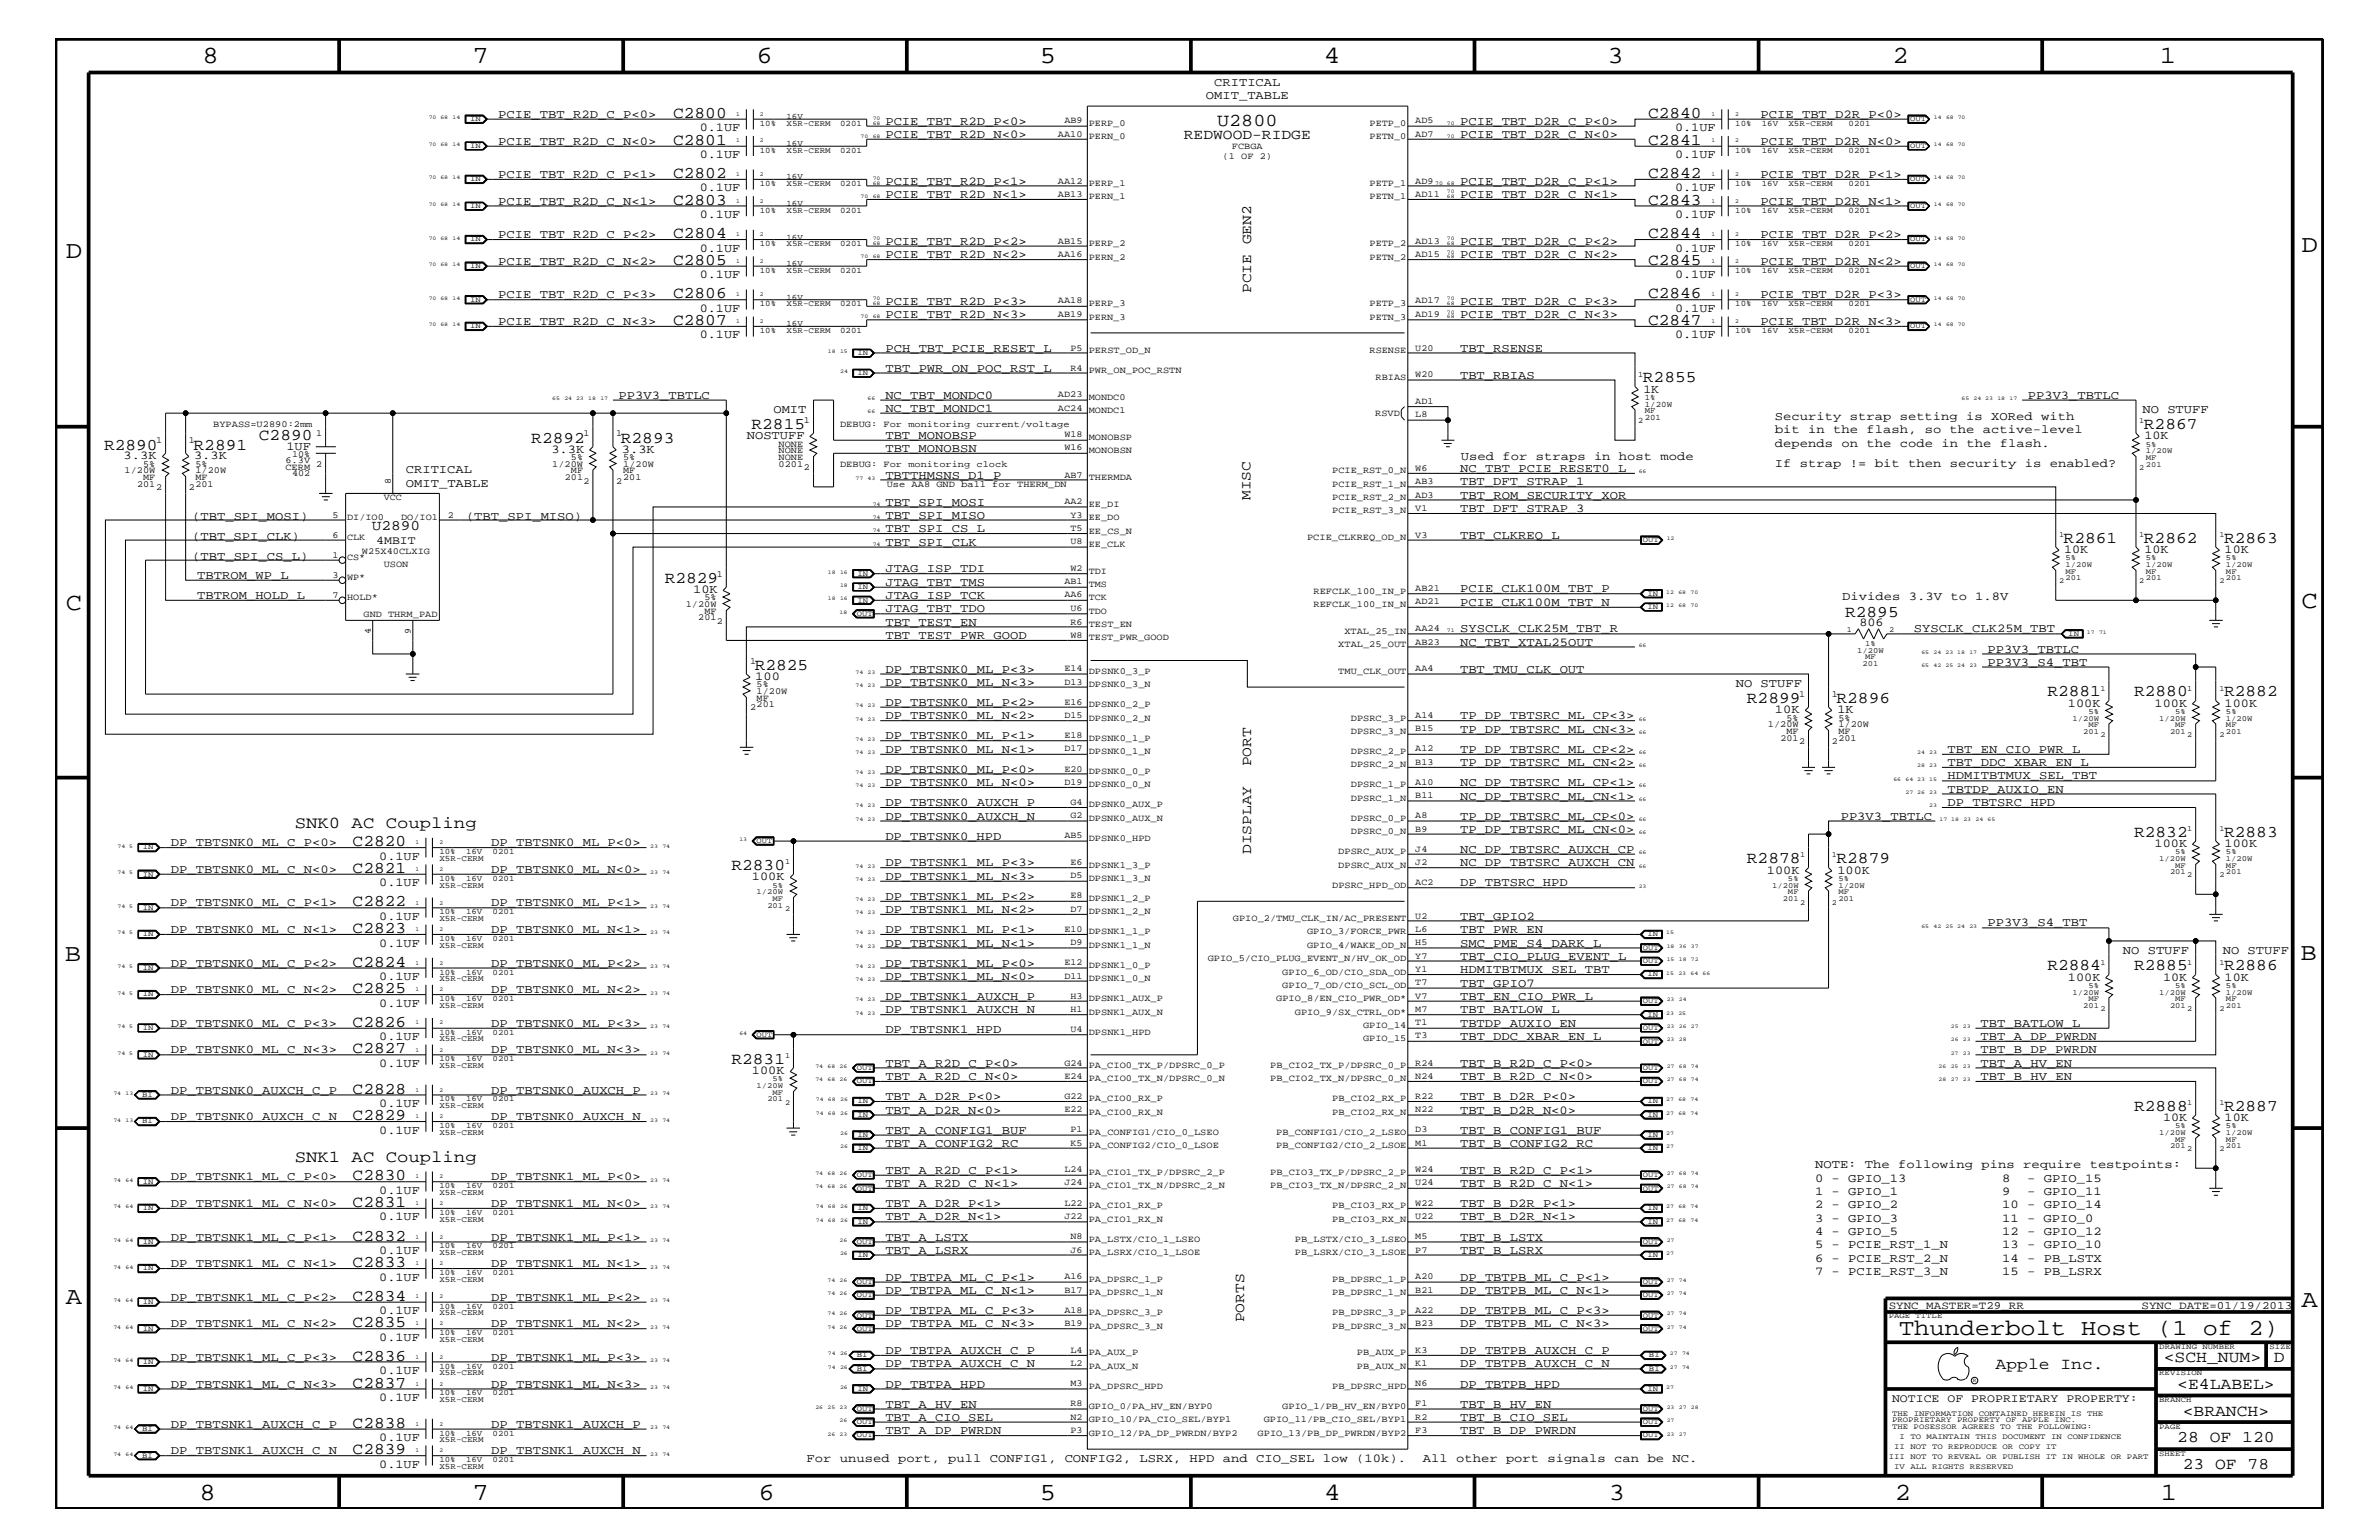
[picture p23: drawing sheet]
<svg xmlns="http://www.w3.org/2000/svg" width="432mm" height="279mm" viewBox="0 0 432 279" stroke-linecap="round" stroke-linejoin="round" font-family="sans-serif">
<defs><g id="words">
<g font-size="4.5">
<text x="36.7" y="11.5">8</text>
<text x="85.8" y="11.5">7</text>
<text x="137.3" y="11.5">6</text>
<text x="188.7" y="11.5">5</text>
<text x="240.3" y="11.5">4</text>
<text x="291.8" y="11.5">3</text>
<text x="343.5" y="11.5">2</text>
<text x="392" y="11.5">1</text>
<text x="11.9" y="46.8">D</text>
<text x="417.7" y="45.7">D</text>
<text x="11.9" y="110.6">C</text>
<text x="417.7" y="110.3">C</text>
<text x="11.8" y="174.3">B</text>
<text x="417.6" y="174.2">B</text>
<text x="11.9" y="236.7">A</text>
<text x="417.7" y="237.1">A</text>
<text x="36.2" y="272.1">8</text>
<text x="85.8" y="272.1">7</text>
<text x="137.7" y="272.1">6</text>
<text x="188.7" y="272.1">5</text>
<text x="240.4" y="272.1">4</text>
<text x="292" y="272.1">3</text>
<text x="343.9" y="272.1">2</text>
<text x="392.2" y="272.1">1</text>
</g>
<text font-size="4.1" x="344.7" y="242.3">Thunderbolt Host (1 of 2)</text>
<text font-size="3.3" x="220.9" y="22.9">U2800</text>
<g font-size="3">
<text x="122.2" y="21.4">C2800</text>
<text x="299.1" y="21.4">C2840</text>
<text x="122.2" y="26.3">C2801</text>
<text x="299.1" y="26.3">C2841</text>
<text x="122.2" y="32.3">C2802</text>
<text x="299.1" y="32.3">C2842</text>
<text x="122.2" y="37.2">C2803</text>
<text x="299.1" y="37.2">C2843</text>
<text x="122.2" y="43.2">C2804</text>
<text x="299.1" y="43.2">C2844</text>
<text x="122.2" y="48">C2805</text>
<text x="299.1" y="48">C2845</text>
<text x="122.2" y="54.1">C2806</text>
<text x="122.2" y="59">C2807</text>
<text x="299.1" y="54.1">C2846</text>
<text x="299.1" y="59">C2847</text>
<text x="298.2" y="69.4">R2855</text>
<text x="136.4" y="77.9">R2815</text>
<text x="389.1" y="77.9">R2867</text>
<text x="18.9" y="81.6">R2890</text>
<text x="35.1" y="81.6">R2891</text>
<text x="47" y="79.9">C2890</text>
<text x="96.4" y="80.3">R2892</text>
<text x="112.7" y="80.3">R2893</text>
<text x="374.6" y="98.5">R2861</text>
<text x="389.1" y="98.5">R2862</text>
<text x="403.7" y="98.5">R2863</text>
<text x="120.6" y="105.8">R2829</text>
<text x="334.9" y="112">R2895</text>
<text x="137" y="121.5">R2825</text>
<text x="317.1" y="127.6">R2899</text>
<text x="333.3" y="127.6">R2896</text>
<text x="371.6" y="126.4">R2881</text>
<text x="387.3" y="126.4">R2880</text>
<text x="403.7" y="126.4">R2882</text>
<text x="53.5" y="150.1">SNK0 AC Coupling</text>
<text x="64" y="153.5">C2820</text>
<text x="387.3" y="151.8">R2832</text>
<text x="403.7" y="151.8">R2883</text>
<text x="64" y="158.4">C2821</text>
<text x="132.8" y="157.9">R2830</text>
<text x="317.1" y="156.7">R2878</text>
<text x="333.3" y="156.7">R2879</text>
<text x="64" y="164.5">C2822</text>
<text x="64" y="169.3">C2823</text>
<text x="64" y="175.4">C2824</text>
<text x="371.6" y="176.1">R2884</text>
<text x="387.3" y="176.1">R2885</text>
<text x="403.7" y="176.1">R2886</text>
<text x="64" y="180.2">C2825</text>
<text x="64" y="191.1">C2827</text>
<text x="64" y="186.3">C2826</text>
<text x="132.8" y="193.1">R2831</text>
<text x="64" y="203.2">C2829</text>
<text x="64" y="198.4">C2828</text>
<text x="387.3" y="201.5">R2888</text>
<text x="403.7" y="201.5">R2887</text>
<text x="53.5" y="210.8">SNK1 AC Coupling</text>
<text x="64" y="214.2">C2830</text>
<text x="64" y="219">C2831</text>
<text x="64" y="225.1">C2832</text>
<text x="64" y="229.9">C2833</text>
<text x="64" y="236">C2834</text>
<text x="64" y="240.8">C2835</text>
<text x="64" y="246.9">C2836</text>
<text x="64" y="251.7">C2837</text>
<text x="362.2" y="248.4">Apple Inc.</text>
<text x="392.7" y="247.1">&lt;SCH_NUM&gt;</text>
<text x="395.2" y="252">&lt;E4LABEL&gt;</text>
<text x="412.7" y="247.1">D</text>
<text x="396.2" y="256.8">&lt;BRANCH&gt;</text>
<text x="64" y="259">C2838</text>
<text x="64" y="263.8">C2839</text>
<text x="395.2" y="261.6">28 OF 120</text>
<text x="396.2" y="266.6">23 OF 78</text>
</g>
<g font-size="2.6">
<text x="214.9" y="25.3">REDWOOD-RIDGE</text>
<text x="227.1" y="53.2" transform="rotate(-90 227.1 53.2)">PCIE GEN2</text>
<text x="227" y="90.7" transform="rotate(-90 227 90.7)">MISC</text>
<text x="67.5" y="96.2">U2890</text>
<text x="227.1" y="139" transform="rotate(-90 227.1 139)">PORT</text>
<text x="227.1" y="155" transform="rotate(-90 227.1 155)">DISPLAY</text>
<text x="225.8" y="239.9" transform="rotate(-90 225.8 239.9)">PORTS</text>
</g>
<g font-size="2.2">
<text x="218.9" y="18">OMIT_TABLE</text>
<text x="220.4" y="15.6">CRITICAL</text>
<text x="90.4" y="21.4">PCIE_TBT_R2D_C_P&lt;0&gt;</text>
<text x="127" y="23.8">0.1UF</text>
<text x="160.7" y="22.6">PCIE_TBT_R2D_P&lt;0&gt;</text>
<text x="265" y="22.6">PCIE_TBT_D2R_C_P&lt;0&gt;</text>
<text x="304" y="23.8">0.1UF</text>
<text x="319.5" y="21.4">PCIE_TBT_D2R_P&lt;0&gt;</text>
<text x="90.4" y="26.3">PCIE_TBT_R2D_C_N&lt;0&gt;</text>
<text x="127" y="28.6">0.1UF</text>
<text x="160.7" y="25">PCIE_TBT_R2D_N&lt;0&gt;</text>
<text x="265" y="25">PCIE_TBT_D2R_C_N&lt;0&gt;</text>
<text x="304" y="28.6">0.1UF</text>
<text x="319.5" y="26.3">PCIE_TBT_D2R_N&lt;0&gt;</text>
<text x="90.4" y="32.3">PCIE_TBT_R2D_C_P&lt;1&gt;</text>
<text x="127" y="34.7">0.1UF</text>
<text x="160.7" y="35.9">PCIE_TBT_R2D_N&lt;1&gt;</text>
<text x="160.7" y="33.6">PCIE_TBT_R2D_P&lt;1&gt;</text>
<text x="265" y="35.9">PCIE_TBT_D2R_C_N&lt;1&gt;</text>
<text x="265" y="33.6">PCIE_TBT_D2R_C_P&lt;1&gt;</text>
<text x="304" y="34.7">0.1UF</text>
<text x="319.5" y="32.3">PCIE_TBT_D2R_P&lt;1&gt;</text>
<text x="90.4" y="37.2">PCIE_TBT_R2D_C_N&lt;1&gt;</text>
<text x="127" y="39.6">0.1UF</text>
<text x="304" y="39.6">0.1UF</text>
<text x="319.5" y="37.2">PCIE_TBT_D2R_N&lt;1&gt;</text>
<text x="90.4" y="43.2">PCIE_TBT_R2D_C_P&lt;2&gt;</text>
<text x="127" y="45.7">0.1UF</text>
<text x="160.7" y="44.4">PCIE_TBT_R2D_P&lt;2&gt;</text>
<text x="160.7" y="46.8">PCIE_TBT_R2D_N&lt;2&gt;</text>
<text x="265" y="46.8">PCIE_TBT_D2R_C_N&lt;2&gt;</text>
<text x="265" y="44.4">PCIE_TBT_D2R_C_P&lt;2&gt;</text>
<text x="304" y="45.7">0.1UF</text>
<text x="319.5" y="43.2">PCIE_TBT_D2R_P&lt;2&gt;</text>
<text x="90.4" y="48">PCIE_TBT_R2D_C_N&lt;2&gt;</text>
<text x="127" y="50.5">0.1UF</text>
<text x="304" y="50.5">0.1UF</text>
<text x="319.5" y="48">PCIE_TBT_D2R_N&lt;2&gt;</text>
<text x="90.4" y="59">PCIE_TBT_R2D_C_N&lt;3&gt;</text>
<text x="90.4" y="54.1">PCIE_TBT_R2D_C_P&lt;3&gt;</text>
<text x="127" y="56.6">0.1UF</text>
<text x="160.7" y="57.8">PCIE_TBT_R2D_N&lt;3&gt;</text>
<text x="160.7" y="55.3">PCIE_TBT_R2D_P&lt;3&gt;</text>
<text x="265" y="57.8">PCIE_TBT_D2R_C_N&lt;3&gt;</text>
<text x="265" y="55.3">PCIE_TBT_D2R_C_P&lt;3&gt;</text>
<text x="304" y="56.6">0.1UF</text>
<text x="319.5" y="54.1">PCIE_TBT_D2R_P&lt;3&gt;</text>
<text x="319.5" y="59">PCIE_TBT_D2R_N&lt;3&gt;</text>
<text x="127" y="61.4">0.1UF</text>
<text x="160.7" y="63.9">PCH_TBT_PCIE_RESET_L</text>
<text x="265" y="63.9">TBT_RSENSE</text>
<text x="304" y="61.4">0.1UF</text>
<text x="160.7" y="67.5">TBT_PWR_ON_POC_RST_L</text>
<text x="265" y="68.7">TBT_RBIAS</text>
<text x="298.3" y="71.2">1K</text>
<text x="112.3" y="72.3">PP3V3_TBTLC</text>
<text x="140.4" y="75">OMIT</text>
<text x="160.7" y="74.7">NC_TBT_MONDC1</text>
<text x="160.7" y="72.3">NC_TBT_MONDC0</text>
<text x="322.2" y="76.2">Security strap setting is XORed with</text>
<text x="368" y="72.3">PP3V3_TBTLC</text>
<text x="388.9" y="75">NO STUFF</text>
<text x="22.4" y="83.3">3.3K</text>
<text x="35.2" y="83.3">3.3K</text>
<text x="52" y="81.6">1UF</text>
<text x="100.1" y="82.2">3.3K</text>
<text x="112.9" y="82.2">3.3K</text>
<text x="135.6" y="79.7">NOSTUFF</text>
<text x="160.7" y="79.6">TBT_MONOBSP</text>
<text x="160.7" y="82">TBT_MONOBSN</text>
<text x="265.2" y="83.5">Used for straps in host mode</text>
<text x="322.2" y="81.1">depends on the code in the flash.</text>
<text x="322.2" y="78.6">bit in the flash, so the active-level</text>
<text x="389.2" y="79.7">10K</text>
<text x="73.7" y="88.3">OMIT_TABLE</text>
<text x="73.7" y="85.9">CRITICAL</text>
<text x="160.7" y="86.9">TBTTHMSNS_D1_P</text>
<text x="265" y="88.1">TBT_DFT_STRAP_1</text>
<text x="265" y="85.6">NC_TBT_PCIE_RESET0_L</text>
<text x="322.2" y="84.7">If strap != bit then security is enabled?</text>
<text x="34.9" y="94.3">(TBT_SPI_MOSI)</text>
<text x="84.6" y="94.3">(TBT_SPI_MISO)</text>
<text x="160.7" y="91.7">TBT_SPI_MOSI</text>
<text x="160.7" y="94.2">TBT_SPI_MISO</text>
<text x="265" y="90.5">TBT_ROM_SECURITY_XOR</text>
<text x="265" y="92.9">TBT_DFT_STRAP_3</text>
<text x="34.9" y="98">(TBT_SPI_CLK)</text>
<text x="34.9" y="101.6">(TBT_SPI_CS_L)</text>
<text x="160.7" y="96.5">TBT_SPI_CS_L</text>
<text x="160.7" y="99">TBT_SPI_CLK</text>
<text x="265" y="97.7">TBT_CLKREQ_L</text>
<text x="374.6" y="100.4">10K</text>
<text x="389.2" y="100.4">10K</text>
<text x="403.8" y="100.4">10K</text>
<text x="35.8" y="105">TBTROM_WP_L</text>
<text x="125.8" y="107.6">10K</text>
<text x="160.7" y="106.3">JTAG_TBT_TMS</text>
<text x="160.7" y="103.8">JTAG_ISP_TDI</text>
<text x="265" y="107.5">PCIE_CLK100M_TBT_P</text>
<text x="35.8" y="108.7">TBTROM_HOLD_L</text>
<text x="160.7" y="108.7">JTAG_ISP_TCK</text>
<text x="160.7" y="111.1">JTAG_TBT_TDO</text>
<text x="160.7" y="113.6">TBT_TEST_EN</text>
<text x="265" y="109.9">PCIE_CLK100M_TBT_N</text>
<text x="334.3" y="108.9">Divides 3.3V to 1.8V</text>
<text x="337.5" y="113.7">806</text>
<text x="160.7" y="115.9">TBT_TEST_PWR_GOOD</text>
<text x="265" y="117.2">NC_TBT_XTAL25OUT</text>
<text x="265" y="114.8">SYSCLK_CLK25M_TBT_R</text>
<text x="347.4" y="114.8">SYSCLK_CLK25M_TBT</text>
<text x="360.8" y="118.4">PP3V3_TBTLC</text>
<text x="137.1" y="123.4">100</text>
<text x="160.7" y="122">DP_TBTSNK0_ML_P&lt;3&gt;</text>
<text x="160.7" y="124.4">DP_TBTSNK0_ML_N&lt;3&gt;</text>
<text x="265" y="122">TBT_TMU_CLK_OUT</text>
<text x="315" y="124.7">NO STUFF</text>
<text x="360.8" y="120.8">PP3V3_S4_TBT</text>
<text x="160.7" y="130.5">DP_TBTSNK0_ML_N&lt;2&gt;</text>
<text x="160.7" y="128">DP_TBTSNK0_ML_P&lt;2&gt;</text>
<text x="265" y="130.5">TP_DP_TBTSRC_ML_CP&lt;3&gt;</text>
<text x="322.2" y="129.4">10K</text>
<text x="333.5" y="129.4">1K</text>
<text x="375.3" y="128.2">100K</text>
<text x="391.1" y="128.2">100K</text>
<text x="403.8" y="128.2">100K</text>
<text x="160.7" y="134.1">DP_TBTSNK0_ML_P&lt;1&gt;</text>
<text x="160.7" y="136.6">DP_TBTSNK0_ML_N&lt;1&gt;</text>
<text x="265" y="136.6">TP_DP_TBTSRC_ML_CP&lt;2&gt;</text>
<text x="265" y="133">TP_DP_TBTSRC_ML_CN&lt;3&gt;</text>
<text x="353.5" y="136.6">TBT_EN_CIO_PWR_L</text>
<text x="160.7" y="142.6">DP_TBTSNK0_ML_N&lt;0&gt;</text>
<text x="160.7" y="140.2">DP_TBTSNK0_ML_P&lt;0&gt;</text>
<text x="265" y="142.6">NC_DP_TBTSRC_ML_CP&lt;1&gt;</text>
<text x="265" y="139">TP_DP_TBTSRC_ML_CN&lt;2&gt;</text>
<text x="353.5" y="141.4">HDMITBTMUX_SEL_TBT</text>
<text x="353.5" y="139">TBT_DDC_XBAR_EN_L</text>
<text x="353.5" y="143.9">TBTDP_AUXIO_EN</text>
<text x="160.7" y="148.7">DP_TBTSNK0_AUXCH_N</text>
<text x="160.7" y="146.2">DP_TBTSNK0_AUXCH_P</text>
<text x="265" y="145.1">NC_DP_TBTSRC_ML_CN&lt;1&gt;</text>
<text x="265" y="148.7">TP_DP_TBTSRC_ML_CP&lt;0&gt;</text>
<text x="334.1" y="148.7">PP3V3_TBTLC</text>
<text x="353.5" y="146.2">DP_TBTSRC_HPD</text>
<text x="31" y="153.5">DP_TBTSNK0_ML_C_P&lt;0&gt;</text>
<text x="68.8" y="156">0.1UF</text>
<text x="89.2" y="153.5">DP_TBTSNK0_ML_P&lt;0&gt;</text>
<text x="160.7" y="152.3">DP_TBTSNK0_HPD</text>
<text x="265" y="154.7">NC_DP_TBTSRC_AUXCH_CP</text>
<text x="265" y="151.1">TP_DP_TBTSRC_ML_CN&lt;0&gt;</text>
<text x="391.1" y="153.7">100K</text>
<text x="403.8" y="153.7">100K</text>
<text x="31" y="158.4">DP_TBTSNK0_ML_C_N&lt;0&gt;</text>
<text x="68.8" y="160.8">0.1UF</text>
<text x="89.2" y="158.4">DP_TBTSNK0_ML_N&lt;0&gt;</text>
<text x="136.5" y="159.7">100K</text>
<text x="160.7" y="157.2">DP_TBTSNK1_ML_P&lt;3&gt;</text>
<text x="160.7" y="159.6">DP_TBTSNK1_ML_N&lt;3&gt;</text>
<text x="265" y="160.8">DP_TBTSRC_HPD</text>
<text x="265" y="157.2">NC_DP_TBTSRC_AUXCH_CN</text>
<text x="320.7" y="158.5">100K</text>
<text x="333.5" y="158.5">100K</text>
<text x="31" y="164.5">DP_TBTSNK0_ML_C_P&lt;1&gt;</text>
<text x="68.8" y="166.9">0.1UF</text>
<text x="89.2" y="164.5">DP_TBTSNK0_ML_P&lt;1&gt;</text>
<text x="160.7" y="165.6">DP_TBTSNK1_ML_N&lt;2&gt;</text>
<text x="160.7" y="163.3">DP_TBTSNK1_ML_P&lt;2&gt;</text>
<text x="265" y="166.9">TBT_GPIO2</text>
<text x="31" y="169.3">DP_TBTSNK0_ML_C_N&lt;1&gt;</text>
<text x="68.8" y="171.7">0.1UF</text>
<text x="89.2" y="169.3">DP_TBTSNK0_ML_N&lt;1&gt;</text>
<text x="160.7" y="171.7">DP_TBTSNK1_ML_N&lt;1&gt;</text>
<text x="160.7" y="169.3">DP_TBTSNK1_ML_P&lt;1&gt;</text>
<text x="265" y="171.7">SMC_PME_S4_DARK_L</text>
<text x="265" y="169.3">TBT_PWR_EN</text>
<text x="360.8" y="168.1">PP3V3_S4_TBT</text>
<text x="385.3" y="173.2">NO STUFF</text>
<text x="403.4" y="173.2">NO STUFF</text>
<text x="31" y="175.4">DP_TBTSNK0_ML_C_P&lt;2&gt;</text>
<text x="68.8" y="177.7">0.1UF</text>
<text x="89.2" y="175.4">DP_TBTSNK0_ML_P&lt;2&gt;</text>
<text x="160.7" y="177.7">DP_TBTSNK1_ML_N&lt;0&gt;</text>
<text x="160.7" y="175.4">DP_TBTSNK1_ML_P&lt;0&gt;</text>
<text x="265" y="179">TBT_GPIO7</text>
<text x="265" y="176.6">HDMITBTMUX_SEL_TBT</text>
<text x="265" y="174.2">TBT_CIO_PLUG_EVENT_L</text>
<text x="375.3" y="177.9">100K</text>
<text x="392.6" y="177.9">10K</text>
<text x="403.8" y="177.9">10K</text>
<text x="31" y="180.2">DP_TBTSNK0_ML_C_N&lt;2&gt;</text>
<text x="68.8" y="182.7">0.1UF</text>
<text x="89.2" y="180.2">DP_TBTSNK0_ML_N&lt;2&gt;</text>
<text x="160.7" y="183.8">DP_TBTSNK1_AUXCH_N</text>
<text x="160.7" y="181.4">DP_TBTSNK1_AUXCH_P</text>
<text x="265" y="183.8">TBT_BATLOW_L</text>
<text x="265" y="181.4">TBT_EN_CIO_PWR_L</text>
<text x="31" y="191.1">DP_TBTSNK0_ML_C_N&lt;3&gt;</text>
<text x="31" y="186.3">DP_TBTSNK0_ML_C_P&lt;3&gt;</text>
<text x="68.8" y="188.7">0.1UF</text>
<text x="89.2" y="191.1">DP_TBTSNK0_ML_N&lt;3&gt;</text>
<text x="89.2" y="186.3">DP_TBTSNK0_ML_P&lt;3&gt;</text>
<text x="160.7" y="187.5">DP_TBTSNK1_HPD</text>
<text x="265" y="186.3">TBTDP_AUXIO_EN</text>
<text x="265" y="188.7">TBT_DDC_XBAR_EN_L</text>
<text x="359.5" y="188.7">TBT_A_DP_PWRDN</text>
<text x="359.5" y="191.1">TBT_B_DP_PWRDN</text>
<text x="359.5" y="186.3">TBT_BATLOW_L</text>
<text x="68.8" y="193.6">0.1UF</text>
<text x="136.5" y="194.8">100K</text>
<text x="160.7" y="193.6">TBT_A_R2D_C_P&lt;0&gt;</text>
<text x="160.7" y="195.9">TBT_A_R2D_C_N&lt;0&gt;</text>
<text x="265" y="193.6">TBT_B_R2D_C_P&lt;0&gt;</text>
<text x="265" y="195.9">TBT_B_R2D_C_N&lt;0&gt;</text>
<text x="359.5" y="195.9">TBT_B_HV_EN</text>
<text x="359.5" y="193.6">TBT_A_HV_EN</text>
<text x="31" y="198.4">DP_TBTSNK0_AUXCH_C_P</text>
<text x="31" y="203.2">DP_TBTSNK0_AUXCH_C_N</text>
<text x="68.8" y="200.9">0.1UF</text>
<text x="89.2" y="203.2">DP_TBTSNK0_AUXCH_N</text>
<text x="89.2" y="198.4">DP_TBTSNK0_AUXCH_P</text>
<text x="160.7" y="202">TBT_A_D2R_N&lt;0&gt;</text>
<text x="160.7" y="199.6">TBT_A_D2R_P&lt;0&gt;</text>
<text x="265" y="202">TBT_B_D2R_N&lt;0&gt;</text>
<text x="265" y="199.6">TBT_B_D2R_P&lt;0&gt;</text>
<text x="392.6" y="203.4">10K</text>
<text x="403.8" y="203.4">10K</text>
<text x="68.8" y="205.7">0.1UF</text>
<text x="160.7" y="205.7">TBT_A_CONFIG1_BUF</text>
<text x="160.7" y="208.1">TBT_A_CONFIG2_RC</text>
<text x="265" y="205.7">TBT_B_CONFIG1_BUF</text>
<text x="265" y="208.1">TBT_B_CONFIG2_RC</text>
<text x="31" y="214.2">DP_TBTSNK1_ML_C_P&lt;0&gt;</text>
<text x="89.2" y="214.2">DP_TBTSNK1_ML_P&lt;0&gt;</text>
<text x="160.7" y="215.3">TBT_A_R2D_C_N&lt;1&gt;</text>
<text x="160.7" y="213">TBT_A_R2D_C_P&lt;1&gt;</text>
<text x="265" y="215.3">TBT_B_R2D_C_N&lt;1&gt;</text>
<text x="265" y="213">TBT_B_R2D_C_P&lt;1&gt;</text>
<text x="329.4" y="211.9">NOTE: The following pins require testpoints:</text>
<text x="329.4" y="214.4">0 - GPIO_13</text>
<text x="363.4" y="214.4">8</text>
<text x="367.9" y="214.4">- GPIO_15</text>
<text x="31" y="219">DP_TBTSNK1_ML_C_N&lt;0&gt;</text>
<text x="68.8" y="216.6">0.1UF</text>
<text x="68.8" y="221.4">0.1UF</text>
<text x="89.2" y="219">DP_TBTSNK1_ML_N&lt;0&gt;</text>
<text x="160.7" y="221.4">TBT_A_D2R_N&lt;1&gt;</text>
<text x="160.7" y="219">TBT_A_D2R_P&lt;1&gt;</text>
<text x="265" y="221.4">TBT_B_D2R_N&lt;1&gt;</text>
<text x="265" y="219">TBT_B_D2R_P&lt;1&gt;</text>
<text x="329.4" y="221.7">3 - GPIO_3</text>
<text x="329.4" y="219.2">2 - GPIO_2</text>
<text x="329.4" y="216.9">1 - GPIO_1</text>
<text x="363.4" y="216.9">9</text>
<text x="363.4" y="219.2">10 - GPIO_14</text>
<text x="363.4" y="221.7">11 - GPIO_0</text>
<text x="367.9" y="216.9">- GPIO_11</text>
<text x="31" y="225.1">DP_TBTSNK1_ML_C_P&lt;1&gt;</text>
<text x="68.8" y="227.5">0.1UF</text>
<text x="89.2" y="225.1">DP_TBTSNK1_ML_P&lt;1&gt;</text>
<text x="160.7" y="227.5">TBT_A_LSRX</text>
<text x="160.7" y="225.1">TBT_A_LSTX</text>
<text x="265" y="227.5">TBT_B_LSRX</text>
<text x="265" y="225.1">TBT_B_LSTX</text>
<text x="329.4" y="226.5">5 - PCIE_RST_1_N</text>
<text x="329.4" y="224.1">4 - GPIO_5</text>
<text x="363.4" y="226.5">13 - GPIO_10</text>
<text x="363.4" y="224.1">12 - GPIO_12</text>
<text x="31" y="229.9">DP_TBTSNK1_ML_C_N&lt;1&gt;</text>
<text x="68.8" y="232.4">0.1UF</text>
<text x="89.2" y="229.9">DP_TBTSNK1_ML_N&lt;1&gt;</text>
<text x="160.7" y="232.4">DP_TBTPA_ML_C_P&lt;1&gt;</text>
<text x="265" y="232.4">DP_TBTPB_ML_C_P&lt;1&gt;</text>
<text x="329.4" y="231.3">7 - PCIE_RST_3_N</text>
<text x="329.4" y="229">6 - PCIE_RST_2_N</text>
<text x="363.4" y="231.3">15 - PB_LSRX</text>
<text x="363.4" y="229">14 - PB_LSTX</text>
<text x="31" y="236">DP_TBTSNK1_ML_C_P&lt;2&gt;</text>
<text x="68.8" y="238.4">0.1UF</text>
<text x="89.2" y="236">DP_TBTSNK1_ML_P&lt;2&gt;</text>
<text x="160.7" y="238.4">DP_TBTPA_ML_C_P&lt;3&gt;</text>
<text x="160.7" y="234.7">DP_TBTPA_ML_C_N&lt;1&gt;</text>
<text x="265" y="234.7">DP_TBTPB_ML_C_N&lt;1&gt;</text>
<text x="265" y="238.4">DP_TBTPB_ML_C_P&lt;3&gt;</text>
<text x="31" y="240.8">DP_TBTSNK1_ML_C_N&lt;2&gt;</text>
<text x="68.8" y="243.3">0.1UF</text>
<text x="89.2" y="240.8">DP_TBTSNK1_ML_N&lt;2&gt;</text>
<text x="160.7" y="240.8">DP_TBTPA_ML_C_N&lt;3&gt;</text>
<text x="160.7" y="245.6">DP_TBTPA_AUXCH_C_P</text>
<text x="265" y="245.6">DP_TBTPB_AUXCH_C_P</text>
<text x="265" y="240.8">DP_TBTPB_ML_C_N&lt;3&gt;</text>
<text x="31" y="246.9">DP_TBTSNK1_ML_C_P&lt;3&gt;</text>
<text x="31" y="251.7">DP_TBTSNK1_ML_C_N&lt;3&gt;</text>
<text x="68.8" y="249.3">0.1UF</text>
<text x="89.2" y="251.7">DP_TBTSNK1_ML_N&lt;3&gt;</text>
<text x="89.2" y="246.9">DP_TBTSNK1_ML_P&lt;3&gt;</text>
<text x="160.7" y="248.1">DP_TBTPA_AUXCH_C_N</text>
<text x="160.7" y="251.7">DP_TBTPA_HPD</text>
<text x="265" y="248.1">DP_TBTPB_AUXCH_C_N</text>
<text x="265" y="251.7">DP_TBTPB_HPD</text>
<text x="68.8" y="254.2">0.1UF</text>
<text x="160.7" y="255.4">TBT_A_HV_EN</text>
<text x="160.7" y="257.8">TBT_A_CIO_SEL</text>
<text x="265" y="257.8">TBT_B_CIO_SEL</text>
<text x="265" y="255.4">TBT_B_HV_EN</text>
<text x="31" y="263.8">DP_TBTSNK1_AUXCH_C_N</text>
<text x="31" y="259">DP_TBTSNK1_AUXCH_C_P</text>
<text x="68.8" y="261.4">0.1UF</text>
<text x="89.2" y="259">DP_TBTSNK1_AUXCH_P</text>
<text x="89.2" y="263.8">DP_TBTSNK1_AUXCH_N</text>
<text x="160.7" y="260.2">TBT_A_DP_PWRDN</text>
<text x="265" y="260.2">TBT_B_DP_PWRDN</text>
<text x="68.8" y="266.3">0.1UF</text>
<text x="146.4" y="265.3">For unused port, pull CONFIG1, CONFIG2, LSRX, HPD and CIO_SEL low (10k).</text>
<text x="258.2" y="265.3">All other port signals can be NC.</text>
</g>
<g font-size="2.1">
<text x="68.3" y="98.7">4MBIT</text>
<text x="343.4" y="254.4">NOTICE OF PROPRIETARY PROPERTY:</text>
</g>
<g font-size="2">
<text x="342.8" y="237.4">SYNC_MASTER=T29_RR</text>
<text x="388.7" y="237.4">SYNC_DATE=01/19/2013</text>
</g>
<g font-size="1.7">
<text x="193.2" y="22.4">AB9</text>
<text x="197.6" y="22.9">PERP_0</text>
<text x="248.6" y="22.9">PETP_0</text>
<text x="256.9" y="22.4">AD5</text>
<text x="192" y="24.8">AA10</text>
<text x="197.6" y="25.3">PERN_0</text>
<text x="221.9" y="28.9">(1 OF 2)</text>
<text x="223.6" y="27.1">FCBGA</text>
<text x="248.6" y="25.3">PETN_0</text>
<text x="256.9" y="24.8">AD7</text>
<text x="192" y="33.3">AA12</text>
<text x="192" y="35.7">AB13</text>
<text x="197.6" y="33.7">PERP_1</text>
<text x="248.6" y="33.7">PETP_1</text>
<text x="256.9" y="33.3">AD9</text>
<text x="256.9" y="35.7">AD11</text>
<text x="197.6" y="36.2">PERN_1</text>
<text x="248.6" y="36.2">PETN_1</text>
<text x="192" y="44.2">AB15</text>
<text x="192" y="46.6">AA16</text>
<text x="197.6" y="44.6">PERP_2</text>
<text x="197.6" y="47.1">PERN_2</text>
<text x="248.6" y="47.1">PETN_2</text>
<text x="248.6" y="44.6">PETP_2</text>
<text x="256.9" y="44.2">AD13</text>
<text x="256.9" y="46.6">AD15</text>
<text x="192" y="55.1">AA18</text>
<text x="192" y="57.5">AB19</text>
<text x="197.6" y="58">PERN_3</text>
<text x="197.6" y="55.6">PERP_3</text>
<text x="248.6" y="58">PETN_3</text>
<text x="248.6" y="55.6">PETP_3</text>
<text x="256.9" y="55.1">AD17</text>
<text x="256.9" y="57.5">AD19</text>
<text x="194.3" y="63.6">P5</text>
<text x="197.6" y="64">PERST_OD_N</text>
<text x="248.6" y="64">RSENSE</text>
<text x="256.9" y="63.6">U20</text>
<text x="194.3" y="67.3">R4</text>
<text x="197.6" y="67.7">PWR_ON_POC_RSTN</text>
<text x="249.7" y="68.9">RBIAS</text>
<text x="256.9" y="68.4">W20</text>
<text x="38.7" y="77.4">BYPASS=U2890:2mm</text>
<text x="145.9" y="76.8">1</text>
<text x="152.5" y="77.4">DEBUG: For monitoring current/voltage</text>
<text x="192" y="74.5">AC24</text>
<text x="192" y="72.1">AD23</text>
<text x="197.6" y="72.6">MONDC0</text>
<text x="197.6" y="75">MONDC1</text>
<text x="249.6" y="75.6">RSVD</text>
<text x="256.9" y="75.7">L8</text>
<text x="256.9" y="73.3">AD1</text>
<text x="28.4" y="80.5">1</text>
<text x="34.3" y="80.5">1</text>
<text x="51.8" y="83.9">6.3V</text>
<text x="53" y="82.8">10%</text>
<text x="57.4" y="79.2">1</text>
<text x="103.6" y="83.5">5%</text>
<text x="105.9" y="79.2">1</text>
<text x="111.8" y="79.2">1</text>
<text x="113.1" y="83.5">5%</text>
<text x="141.3" y="81.1">NONE</text>
<text x="141.3" y="82.2">NONE</text>
<text x="141.3" y="83.5">NONE</text>
<text x="193.2" y="79.4">W18</text>
<text x="193.2" y="81.7">W16</text>
<text x="197.6" y="82.2">MONOBSN</text>
<text x="197.6" y="79.9">MONOBSP</text>
<text x="22.6" y="85.9">1/20W</text>
<text x="24.9" y="88.3">201</text>
<text x="26" y="87.1">MF</text>
<text x="26" y="84.7">5%</text>
<text x="28.4" y="88.9">2</text>
<text x="34.3" y="88.9">2</text>
<text x="35.5" y="87.1">MF</text>
<text x="35.5" y="85.9">1/20W</text>
<text x="35.5" y="88.3">201</text>
<text x="35.5" y="84.7">5%</text>
<text x="51.8" y="85.2">CERM</text>
<text x="53" y="86.4">402</text>
<text x="57.4" y="84.7">2</text>
<text x="71" y="87.8" transform="rotate(-90 71 87.8)">8</text>
<text x="100.2" y="84.7">1/20W</text>
<text x="102.5" y="87.1">201</text>
<text x="103.6" y="85.9">MF</text>
<text x="105.9" y="87.7">2</text>
<text x="111.8" y="87.7">2</text>
<text x="113.1" y="85.9">MF</text>
<text x="113.1" y="84.7">1/20W</text>
<text x="113.1" y="87.1">201</text>
<text x="141.3" y="84.7">0201</text>
<text x="145.9" y="85.3">2</text>
<text x="152.5" y="84.7">DEBUG: For monitoring clock</text>
<text x="161" y="88.3">Use AA8 GND ball for THERM_DN</text>
<text x="193.2" y="86.6">AB7</text>
<text x="197.6" y="87.1">THERMDA</text>
<text x="241.8" y="85.9">PCIE_RST_0_N</text>
<text x="241.8" y="88.3">PCIE_RST_1_N</text>
<text x="256.9" y="87.8">AB3</text>
<text x="256.9" y="85.4">W6</text>
<text x="60.4" y="93.9">5</text>
<text x="63" y="94.3">DI/IO0</text>
<text x="69.6" y="90.7">VCC</text>
<text x="72.8" y="94.3">DO/IO1</text>
<text x="81.3" y="93.9">2</text>
<text x="193.2" y="91.5">AA2</text>
<text x="194.3" y="93.9">Y3</text>
<text x="197.6" y="92">EE_DI</text>
<text x="197.6" y="94.3">EE_DO</text>
<text x="241.8" y="90.7">PCIE_RST_2_N</text>
<text x="241.8" y="93.2">PCIE_RST_3_N</text>
<text x="256.9" y="92.7">V1</text>
<text x="256.9" y="90.3">AD3</text>
<text x="60.4" y="101.2">1</text>
<text x="60.4" y="97.6">6</text>
<text x="63" y="101.6">CS*</text>
<text x="63" y="98">CLK</text>
<text x="65.7" y="100.4">W25X40CLXIG</text>
<text x="194.3" y="96.3">T5</text>
<text x="194.3" y="98.7">U8</text>
<text x="197.6" y="96.8">EE_CS_N</text>
<text x="197.6" y="99.3">EE_CLK</text>
<text x="237.2" y="98">PCIE_CLKREQ_OD_N</text>
<text x="256.9" y="97.6">V3</text>
<text x="60.4" y="104.8">3</text>
<text x="63" y="105.3">WP*</text>
<text x="69.6" y="102.9">USON</text>
<text x="130.1" y="104.7">1</text>
<text x="193.2" y="106">AB1</text>
<text x="194.3" y="103.6">W2</text>
<text x="197.6" y="104.1">TDI</text>
<text x="197.6" y="106.5">TMS</text>
<text x="238.4" y="107.7">REFCLK_100_IN_P</text>
<text x="256.9" y="107.2">AB21</text>
<text x="60.4" y="108.5">7</text>
<text x="63" y="108.9">HOLD*</text>
<text x="66" y="112">GND THRM_PAD</text>
<text x="124.5" y="110.2">1/20W</text>
<text x="126.7" y="112.6">201</text>
<text x="127.8" y="111.4">MF</text>
<text x="127.8" y="108.9">5%</text>
<text x="130.1" y="113.1">2</text>
<text x="193.2" y="108.4">AA6</text>
<text x="194.3" y="113.3">R6</text>
<text x="194.3" y="110.9">U6</text>
<text x="197.6" y="108.9">TCK</text>
<text x="197.6" y="111.4">TDO</text>
<text x="197.6" y="113.7">TEST_EN</text>
<text x="238.4" y="110.2">REFCLK_100_IN_N</text>
<text x="256.9" y="109.7">AD21</text>
<text x="67.3" y="115" transform="rotate(-90 67.3 115)">4</text>
<text x="74.6" y="115" transform="rotate(-90 74.6 115)">9</text>
<text x="194.3" y="115.7">W8</text>
<text x="197.6" y="116.2">TEST_PWR_GOOD</text>
<text x="242.9" y="117.4">XTAL_25_OUT</text>
<text x="244" y="115">XTAL_25_IN</text>
<text x="256.9" y="117">AB23</text>
<text x="256.9" y="114.5">AA24</text>
<text x="136.1" y="120.4">1</text>
<text x="137.3" y="124.7">5%</text>
<text x="137.3" y="125.9">1/20W</text>
<text x="193.2" y="121.8">E14</text>
<text x="193.2" y="124.2">D13</text>
<text x="197.6" y="122.3">DPSNK0_3_P</text>
<text x="197.6" y="124.7">DPSNK0_3_N</text>
<text x="242.9" y="122.3">TMU_CLK_OUT</text>
<text x="256.9" y="121.8">AA4</text>
<text x="136.1" y="128.9">2</text>
<text x="137.3" y="127.1">MF</text>
<text x="137.3" y="128.3">201</text>
<text x="193.2" y="127.9">E16</text>
<text x="193.2" y="130.2">D15</text>
<text x="197.6" y="130.8">DPSNK0_2_N</text>
<text x="197.6" y="128.3">DPSNK0_2_P</text>
<text x="245.2" y="130.8">DPSRC_3_P</text>
<text x="256.9" y="130.2">A14</text>
<text x="320.9" y="131.9">1/20W</text>
<text x="324.3" y="130.8">5%</text>
<text x="326.6" y="126.5">1</text>
<text x="332.5" y="126.5">1</text>
<text x="333.7" y="131.9">1/20W</text>
<text x="333.7" y="130.8">5%</text>
<text x="193.2" y="133.9">E18</text>
<text x="193.2" y="136.3">D17</text>
<text x="197.6" y="136.8">DPSNK0_1_N</text>
<text x="197.6" y="134.4">DPSNK0_1_P</text>
<text x="245.2" y="136.8">DPSRC_2_P</text>
<text x="245.2" y="133.2">DPSRC_3_N</text>
<text x="256.9" y="132.7">B15</text>
<text x="256.9" y="136.3">A12</text>
<text x="323.2" y="134.4">201</text>
<text x="324.3" y="133.2">MF</text>
<text x="326.6" y="135">2</text>
<text x="332.5" y="135">2</text>
<text x="333.7" y="133.2">MF</text>
<text x="333.7" y="134.4">201</text>
<text x="193.2" y="140">E20</text>
<text x="193.2" y="142.4">D19</text>
<text x="197.6" y="142.9">DPSNK0_0_N</text>
<text x="197.6" y="140.4">DPSNK0_0_P</text>
<text x="245.2" y="142.9">DPSRC_1_P</text>
<text x="245.2" y="139.2">DPSRC_2_N</text>
<text x="256.9" y="138.7">B13</text>
<text x="256.9" y="142.4">A10</text>
<text x="194.3" y="146">G4</text>
<text x="194.3" y="148.4">G2</text>
<text x="197.6" y="149">DPSNK0_AUX_N</text>
<text x="197.6" y="146.5">DPSNK0_AUX_P</text>
<text x="245.2" y="149">DPSRC_0_P</text>
<text x="245.2" y="145.3">DPSRC_1_N</text>
<text x="256.9" y="144.8">B11</text>
<text x="256.9" y="148.4">A8</text>
<text x="193.2" y="152.1">AB5</text>
<text x="197.6" y="152.6">DPSNK0_HPD</text>
<text x="242.9" y="155">DPSRC_AUX_P</text>
<text x="245.2" y="151.3">DPSRC_0_N</text>
<text x="256.9" y="154.5">J4</text>
<text x="256.9" y="150.9">B9</text>
<text x="194.3" y="156.9">E6</text>
<text x="194.3" y="159.4">D5</text>
<text x="197.6" y="157.4">DPSNK1_3_P</text>
<text x="197.6" y="159.9">DPSNK1_3_N</text>
<text x="241.8" y="161.1">DPSRC_HPD_OD</text>
<text x="242.9" y="157.4">DPSRC_AUX_N</text>
<text x="256.9" y="160.6">AC2</text>
<text x="256.9" y="156.9">J2</text>
<text x="194.3" y="163">E8</text>
<text x="194.3" y="165.4">D7</text>
<text x="197.6" y="165.9">DPSNK1_2_N</text>
<text x="197.6" y="163.5">DPSNK1_2_P</text>
<text x="223.8" y="167.1">GPIO_2/TMU_CLK_IN/AC_PRESENT</text>
<text x="256.9" y="166.7">U2</text>
<text x="193.2" y="169">E10</text>
<text x="194.3" y="171.5">D9</text>
<text x="197.6" y="172">DPSNK1_1_N</text>
<text x="197.6" y="169.5">DPSNK1_1_P</text>
<text x="237.2" y="169.5">GPIO_3/FORCE_PWR</text>
<text x="237.2" y="172">GPIO_4/WAKE_OD_N</text>
<text x="256.9" y="173.9">Y7</text>
<text x="256.9" y="171.5">H5</text>
<text x="256.9" y="169">L6</text>
<text x="193.2" y="175.1">E12</text>
<text x="193.2" y="177.6">D11</text>
<text x="197.6" y="178">DPSNK1_0_N</text>
<text x="197.6" y="175.6">DPSNK1_0_P</text>
<text x="219.2" y="174.4">GPIO_5/CIO_PLUG_EVENT_N/HV_OK_OD</text>
<text x="232.7" y="176.8">GPIO_6_OD/CIO_SDA_OD</text>
<text x="232.7" y="179.3">GPIO_7_OD/CIO_SCL_OD</text>
<text x="256.9" y="178.8">T7</text>
<text x="256.9" y="176.3">Y1</text>
<text x="194.3" y="181.2">H3</text>
<text x="194.3" y="183.6">H1</text>
<text x="197.6" y="184.1">DPSNK1_AUX_N</text>
<text x="197.6" y="181.6">DPSNK1_AUX_P</text>
<text x="231.6" y="181.6">GPIO_8/EN_CIO_PWR_OD*</text>
<text x="235" y="184.1">GPIO_9/SX_CTRL_OD*</text>
<text x="256.9" y="183.6">M7</text>
<text x="256.9" y="181.2">V7</text>
<text x="194.3" y="187.2">U4</text>
<text x="197.6" y="187.7">DPSNK1_HPD</text>
<text x="247.4" y="186.5">GPIO_14</text>
<text x="247.4" y="188.9">GPIO_15</text>
<text x="256.9" y="188.4">T3</text>
<text x="256.9" y="186">T1</text>
<text x="193.2" y="193.3">G24</text>
<text x="193.2" y="195.7">E24</text>
<text x="197.6" y="196.2">PA_CIO0_TX_N/DPSRC_0_N</text>
<text x="197.6" y="193.7">PA_CIO0_TX_P/DPSRC_0_P</text>
<text x="230.5" y="196.2">PB_CIO2_TX_N/DPSRC_0_N</text>
<text x="230.5" y="193.7">PB_CIO2_TX_P/DPSRC_0_P</text>
<text x="256.9" y="193.3">R24</text>
<text x="256.9" y="195.7">N24</text>
<text x="193.2" y="199.3">G22</text>
<text x="193.2" y="201.8">E22</text>
<text x="197.6" y="202.3">PA_CIO0_RX_N</text>
<text x="197.6" y="199.8">PA_CIO0_RX_P</text>
<text x="241.8" y="202.3">PB_CIO2_RX_N</text>
<text x="241.8" y="199.8">PB_CIO2_RX_P</text>
<text x="256.9" y="199.3">R22</text>
<text x="256.9" y="201.8">N22</text>
<text x="194.3" y="207.9">K5</text>
<text x="194.3" y="205.4">P1</text>
<text x="197.6" y="205.9">PA_CONFIG1/CIO_0_LSEO</text>
<text x="197.6" y="208.3">PA_CONFIG2/CIO_0_LSOE</text>
<text x="231.6" y="205.9">PB_CONFIG1/CIO_2_LSEO</text>
<text x="231.6" y="208.3">PB_CONFIG2/CIO_2_LSOE</text>
<text x="256.9" y="207.9">M1</text>
<text x="256.9" y="205.4">D3</text>
<text x="193.2" y="212.7">L24</text>
<text x="193.2" y="215.1">J24</text>
<text x="197.6" y="215.6">PA_CIO1_TX_N/DPSRC_2_N</text>
<text x="197.6" y="213.2">PA_CIO1_TX_P/DPSRC_2_P</text>
<text x="230.5" y="215.6">PB_CIO3_TX_N/DPSRC_2_N</text>
<text x="230.5" y="213.2">PB_CIO3_TX_P/DPSRC_2_P</text>
<text x="256.9" y="212.7">W24</text>
<text x="256.9" y="215.1">U24</text>
<text x="193.2" y="218.7">L22</text>
<text x="193.2" y="221.2">J22</text>
<text x="197.6" y="221.7">PA_CIO1_RX_N</text>
<text x="197.6" y="219.2">PA_CIO1_RX_P</text>
<text x="241.8" y="221.7">PB_CIO3_RX_N</text>
<text x="241.8" y="219.2">PB_CIO3_RX_P</text>
<text x="256.9" y="218.7">W22</text>
<text x="256.9" y="221.2">U22</text>
<text x="194.3" y="224.8">N8</text>
<text x="194.3" y="227.3">J6</text>
<text x="197.6" y="227.7">PA_LSRX/CIO_1_LSOE</text>
<text x="197.6" y="225.3">PA_LSTX/CIO_1_LSEO</text>
<text x="235" y="227.7">PB_LSRX/CIO_3_LSOE</text>
<text x="235" y="225.3">PB_LSTX/CIO_3_LSEO</text>
<text x="256.9" y="224.8">M5</text>
<text x="256.9" y="227.3">P7</text>
<text x="193.2" y="232.1">A16</text>
<text x="197.6" y="232.6">PA_DPSRC_1_P</text>
<text x="241.8" y="232.6">PB_DPSRC_1_P</text>
<text x="256.9" y="232.1">A20</text>
<text x="193.2" y="238.2">A18</text>
<text x="193.2" y="234.6">B17</text>
<text x="197.6" y="235">PA_DPSRC_1_N</text>
<text x="197.6" y="238.6">PA_DPSRC_3_P</text>
<text x="241.8" y="235">PB_DPSRC_1_N</text>
<text x="241.8" y="238.6">PB_DPSRC_3_P</text>
<text x="256.9" y="238.2">A22</text>
<text x="256.9" y="234.6">B21</text>
<text x="193.2" y="240.6">B19</text>
<text x="194.3" y="245.4">L4</text>
<text x="197.6" y="245.9">PA_AUX_P</text>
<text x="197.6" y="241.1">PA_DPSRC_3_N</text>
<text x="241.8" y="241.1">PB_DPSRC_3_N</text>
<text x="246.3" y="245.9">PB_AUX_P</text>
<text x="256.9" y="240.6">B23</text>
<text x="256.9" y="245.4">K3</text>
<text x="194.3" y="251.5">M3</text>
<text x="194.3" y="247.8">L2</text>
<text x="197.6" y="248.4">PA_AUX_N</text>
<text x="197.6" y="252">PA_DPSRC_HPD</text>
<text x="241.8" y="252">PB_DPSRC_HPD</text>
<text x="246.3" y="248.4">PB_AUX_N</text>
<text x="256.9" y="251.5">N6</text>
<text x="256.9" y="247.8">K1</text>
<text x="194.3" y="257.6">N2</text>
<text x="194.3" y="255.1">R8</text>
<text x="197.6" y="255.6">GPIO_0/PA_HV_EN/BYP0</text>
<text x="232.7" y="255.6">GPIO_1/PB_HV_EN/BYP0</text>
<text x="256.9" y="255.1">F1</text>
<text x="256.9" y="257.6">R2</text>
<text x="194.3" y="260">P3</text>
<text x="197.6" y="258">GPIO_10/PA_CIO_SEL/BYP1</text>
<text x="197.6" y="260.5">GPIO_12/PA_DP_PWRDN/BYP2</text>
<text x="228.3" y="260.5">GPIO_13/PB_DP_PWRDN/BYP2</text>
<text x="229.4" y="258">GPIO_11/PB_CIO_SEL/BYP1</text>
<text x="256.9" y="260">F3</text>
</g>
<g font-size="1.5">
<text x="137.9" y="22.9">10%</text>
<text x="142.7" y="21.6">16V</text>
<text x="142.7" y="22.9">X5R-CERM</text>
<text x="152.5" y="22.9">0201</text>
<text x="315" y="22.9">10%</text>
<text x="319.8" y="22.9">16V</text>
<text x="324.6" y="22.9">X5R-CERM</text>
<text x="335.5" y="22.9">0201</text>
<text x="137.9" y="27.7">10%</text>
<text x="142.7" y="26.5">16V</text>
<text x="142.7" y="27.7">X5R-CERM</text>
<text x="152.5" y="27.7">0201</text>
<text x="315" y="27.7">10%</text>
<text x="319.8" y="27.7">16V</text>
<text x="324.6" y="27.7">X5R-CERM</text>
<text x="335.5" y="27.7">0201</text>
<text x="137.9" y="33.7">10%</text>
<text x="142.7" y="32.5">16V</text>
<text x="142.7" y="33.7">X5R-CERM</text>
<text x="152.5" y="33.7">0201</text>
<text x="315" y="33.7">10%</text>
<text x="319.8" y="33.7">16V</text>
<text x="324.6" y="33.7">X5R-CERM</text>
<text x="335.5" y="33.7">0201</text>
<text x="137.9" y="38.6">10%</text>
<text x="142.7" y="37.4">16V</text>
<text x="142.7" y="38.6">X5R-CERM</text>
<text x="152.5" y="38.6">0201</text>
<text x="315" y="38.6">10%</text>
<text x="319.8" y="38.6">16V</text>
<text x="324.6" y="38.6">X5R-CERM</text>
<text x="335.5" y="38.6">0201</text>
<text x="137.9" y="44.6">10%</text>
<text x="142.7" y="44.6">X5R-CERM</text>
<text x="142.7" y="43.5">16V</text>
<text x="152.5" y="44.6">0201</text>
<text x="315" y="44.6">10%</text>
<text x="319.8" y="44.6">16V</text>
<text x="324.6" y="44.6">X5R-CERM</text>
<text x="335.5" y="44.6">0201</text>
<text x="137.9" y="49.6">10%</text>
<text x="142.7" y="48.3">16V</text>
<text x="142.7" y="49.6">X5R-CERM</text>
<text x="152.5" y="49.6">0201</text>
<text x="315" y="49.6">10%</text>
<text x="319.8" y="49.6">16V</text>
<text x="324.6" y="49.6">X5R-CERM</text>
<text x="335.5" y="49.6">0201</text>
<text x="137.9" y="55.6">10%</text>
<text x="142.7" y="54.4">16V</text>
<text x="142.7" y="55.6">X5R-CERM</text>
<text x="142.7" y="59.2">16V</text>
<text x="152.5" y="55.6">0201</text>
<text x="315" y="55.6">10%</text>
<text x="319.8" y="55.6">16V</text>
<text x="324.6" y="55.6">X5R-CERM</text>
<text x="335.5" y="55.6">0201</text>
<text x="137.9" y="60.4">10%</text>
<text x="142.7" y="60.4">X5R-CERM</text>
<text x="152.5" y="60.4">0201</text>
<text x="315" y="60.4">10%</text>
<text x="319.8" y="60.4">16V</text>
<text x="324.6" y="60.4">X5R-CERM</text>
<text x="335.5" y="60.4">0201</text>
<text x="297.3" y="68.4">1</text>
<text x="297.3" y="76.8">2</text>
<text x="298.5" y="72.6">1%</text>
<text x="298.5" y="76.2">201</text>
<text x="298.5" y="73.8">1/20W</text>
<text x="298.5" y="75">MF</text>
<text x="79.8" y="155">10%</text>
<text x="84.6" y="155">16V</text>
<text x="89.4" y="155">0201</text>
<text x="79.8" y="159.9">10%</text>
<text x="79.8" y="161.1">X5R-CERM</text>
<text x="79.8" y="156.2">X5R-CERM</text>
<text x="84.6" y="159.9">16V</text>
<text x="89.4" y="159.9">0201</text>
<text x="79.8" y="167.1">X5R-CERM</text>
<text x="79.8" y="165.9">10%</text>
<text x="84.6" y="165.9">16V</text>
<text x="89.4" y="165.9">0201</text>
<text x="79.8" y="170.7">10%</text>
<text x="79.8" y="172">X5R-CERM</text>
<text x="84.6" y="170.7">16V</text>
<text x="89.4" y="170.7">0201</text>
<text x="79.8" y="178">X5R-CERM</text>
<text x="79.8" y="176.8">10%</text>
<text x="84.6" y="176.8">16V</text>
<text x="89.4" y="176.8">0201</text>
<text x="79.8" y="181.6">10%</text>
<text x="79.8" y="182.9">X5R-CERM</text>
<text x="84.6" y="181.6">16V</text>
<text x="89.4" y="181.6">0201</text>
<text x="79.8" y="188.9">X5R-CERM</text>
<text x="79.8" y="187.7">10%</text>
<text x="84.6" y="187.7">16V</text>
<text x="89.4" y="187.7">0201</text>
<text x="79.8" y="192.6">10%</text>
<text x="79.8" y="193.7">X5R-CERM</text>
<text x="84.6" y="192.6">16V</text>
<text x="89.4" y="192.6">0201</text>
<text x="79.8" y="201">X5R-CERM</text>
<text x="79.8" y="199.8">10%</text>
<text x="84.6" y="199.8">16V</text>
<text x="89.4" y="199.8">0201</text>
<text x="79.8" y="204.7">10%</text>
<text x="79.8" y="205.9">X5R-CERM</text>
<text x="84.6" y="204.7">16V</text>
<text x="89.4" y="204.7">0201</text>
<text x="79.8" y="215.6">10%</text>
<text x="84.6" y="215.6">16V</text>
<text x="89.4" y="215.6">0201</text>
<text x="79.8" y="220.4">10%</text>
<text x="79.8" y="216.9">X5R-CERM</text>
<text x="79.8" y="221.7">X5R-CERM</text>
<text x="84.6" y="220.4">16V</text>
<text x="89.4" y="220.4">0201</text>
<text x="79.8" y="226.5">10%</text>
<text x="79.8" y="227.7">X5R-CERM</text>
<text x="84.6" y="226.5">16V</text>
<text x="89.4" y="226.5">0201</text>
<text x="79.8" y="231.3">10%</text>
<text x="79.8" y="232.6">X5R-CERM</text>
<text x="84.6" y="231.3">16V</text>
<text x="89.4" y="231.3">0201</text>
<text x="79.8" y="237.4">10%</text>
<text x="79.8" y="238.6">X5R-CERM</text>
<text x="84.6" y="237.4">16V</text>
<text x="89.4" y="237.4">0201</text>
<text x="79.8" y="242.3">10%</text>
<text x="79.8" y="243.5">X5R-CERM</text>
<text x="84.6" y="242.3">16V</text>
<text x="89.4" y="242.3">0201</text>
<text x="79.8" y="248.4">10%</text>
<text x="79.8" y="249.5">X5R-CERM</text>
<text x="84.6" y="248.4">16V</text>
<text x="89.4" y="248.4">0201</text>
<text x="79.8" y="253.2">10%</text>
<text x="79.8" y="254.4">X5R-CERM</text>
<text x="84.6" y="253.2">16V</text>
<text x="89.4" y="253.2">0201</text>
<text x="79.8" y="260.5">10%</text>
<text x="79.8" y="261.6">X5R-CERM</text>
<text x="84.6" y="260.5">16V</text>
<text x="89.4" y="260.5">0201</text>
<text x="79.8" y="265.3">10%</text>
<text x="79.8" y="266.6">X5R-CERM</text>
<text x="84.6" y="265.3">16V</text>
<text x="89.4" y="265.3">0201</text>
</g>
<g font-size="1.4">
<text x="85.3" y="22">IN</text>
<text x="346.7" y="22">OUT</text>
<text x="85.3" y="26.9">IN</text>
<text x="346.7" y="26.9">OUT</text>
<text x="85.3" y="32.9">IN</text>
<text x="346.7" y="32.9">OUT</text>
<text x="85.3" y="37.8">IN</text>
<text x="346.7" y="37.8">OUT</text>
<text x="85.3" y="43.8">IN</text>
<text x="346.7" y="43.8">OUT</text>
<text x="85.3" y="48.7">IN</text>
<text x="346.7" y="48.7">OUT</text>
<text x="85.3" y="54.7">IN</text>
<text x="85.3" y="59.5">IN</text>
<text x="346.7" y="54.7">OUT</text>
<text x="346.7" y="59.5">OUT</text>
<text x="155.6" y="64.5">IN</text>
<text x="155.6" y="68.1">IN</text>
<text x="388.3" y="76.8">1</text>
<text x="389.5" y="83.5">MF</text>
<text x="389.5" y="82.2">1/20W</text>
<text x="389.5" y="81.1">5%</text>
<text x="388.3" y="85.3">2</text>
<text x="389.5" y="84.7">201</text>
<text x="298.2" y="98.4">OUT</text>
<text x="373.7" y="97.4">1</text>
<text x="374.9" y="101.6">5%</text>
<text x="388.3" y="97.4">1</text>
<text x="389.5" y="101.6">5%</text>
<text x="402.8" y="97.4">1</text>
<text x="404" y="101.6">5%</text>
<text x="155.6" y="104.4">IN</text>
<text x="155.6" y="106.9">IN</text>
<text x="373.7" y="105.9">2</text>
<text x="374.9" y="105.3">201</text>
<text x="374.9" y="102.9">1/20W</text>
<text x="374.9" y="104.1">MF</text>
<text x="388.3" y="105.9">2</text>
<text x="389.5" y="104.1">MF</text>
<text x="389.5" y="102.9">1/20W</text>
<text x="389.5" y="105.3">201</text>
<text x="402.8" y="105.9">2</text>
<text x="404" y="104.1">MF</text>
<text x="404" y="102.9">1/20W</text>
<text x="404" y="105.3">201</text>
<text x="155.5" y="111.7">OUT</text>
<text x="155.6" y="109.3">IN</text>
<text x="299" y="108.1">IN</text>
<text x="299" y="110.5">IN</text>
<text x="335.2" y="114.7">1</text>
<text x="337.1" y="118.4">1/20W</text>
<text x="338.5" y="119.6">MF</text>
<text x="338.5" y="117.2">1%</text>
<text x="342.9" y="114.7">2</text>
<text x="375.4" y="115.3">IN</text>
<text x="338.1" y="120.8">201</text>
<text x="381.3" y="125.3">1</text>
<text x="397" y="125.3">1</text>
<text x="402.8" y="125.3">1</text>
<text x="376.2" y="130.8">1/20W</text>
<text x="379.1" y="131.9">MF</text>
<text x="379.1" y="129.6">5%</text>
<text x="391.9" y="130.8">1/20W</text>
<text x="394.8" y="131.9">MF</text>
<text x="394.8" y="129.6">5%</text>
<text x="404" y="131.9">MF</text>
<text x="404" y="130.8">1/20W</text>
<text x="404" y="129.6">5%</text>
<text x="378.1" y="133.2">201</text>
<text x="381.3" y="133.8">2</text>
<text x="393.9" y="133.2">201</text>
<text x="397" y="133.8">2</text>
<text x="402.8" y="133.8">2</text>
<text x="404" y="133.2">201</text>
<text x="25.9" y="154.1">IN</text>
<text x="137.3" y="152.9">OUT</text>
<text x="326.7" y="155.6">1</text>
<text x="332.5" y="155.6">1</text>
<text x="394.8" y="155">5%</text>
<text x="397" y="150.7">1</text>
<text x="402.8" y="150.7">1</text>
<text x="404" y="155">5%</text>
<text x="25.9" y="159">IN</text>
<text x="140.2" y="161.1">5%</text>
<text x="142.5" y="156.8">1</text>
<text x="321.6" y="161.1">1/20W</text>
<text x="324.5" y="159.9">5%</text>
<text x="333.7" y="159.9">5%</text>
<text x="333.7" y="161.1">1/20W</text>
<text x="391.9" y="156.2">1/20W</text>
<text x="393.9" y="158.6">201</text>
<text x="394.8" y="157.4">MF</text>
<text x="397" y="159.2">2</text>
<text x="402.8" y="159.2">2</text>
<text x="404" y="158.6">201</text>
<text x="404" y="156.2">1/20W</text>
<text x="404" y="157.4">MF</text>
<text x="25.9" y="165">IN</text>
<text x="137.3" y="162.2">1/20W</text>
<text x="139.3" y="164.7">201</text>
<text x="140.2" y="163.5">MF</text>
<text x="142.5" y="165.3">2</text>
<text x="323.6" y="163.5">201</text>
<text x="324.5" y="162.2">MF</text>
<text x="326.7" y="164.1">2</text>
<text x="332.5" y="164.1">2</text>
<text x="333.7" y="163.5">201</text>
<text x="333.7" y="162.2">MF</text>
<text x="25.9" y="169.9">IN</text>
<text x="298.2" y="172.3">OUT</text>
<text x="299" y="169.9">IN</text>
<text x="25.9" y="176">IN</text>
<text x="298.2" y="174.8">OUT</text>
<text x="299" y="177.2">IN</text>
<text x="379.1" y="179.3">5%</text>
<text x="381.3" y="175">1</text>
<text x="394.8" y="179.3">5%</text>
<text x="397" y="175">1</text>
<text x="402.8" y="175">1</text>
<text x="404" y="179.3">5%</text>
<text x="25.9" y="180.8">IN</text>
<text x="298.2" y="182.1">OUT</text>
<text x="299" y="184.4">IN</text>
<text x="376.2" y="180.5">1/20W</text>
<text x="378.1" y="182.9">201</text>
<text x="379.1" y="181.6">MF</text>
<text x="381.3" y="183.5">2</text>
<text x="391.9" y="180.5">1/20W</text>
<text x="393.9" y="182.9">201</text>
<text x="394.8" y="181.6">MF</text>
<text x="397" y="183.5">2</text>
<text x="402.8" y="183.5">2</text>
<text x="404" y="182.9">201</text>
<text x="404" y="180.5">1/20W</text>
<text x="404" y="181.6">MF</text>
<text x="25.9" y="191.7">IN</text>
<text x="25.9" y="186.9">IN</text>
<text x="137.3" y="188.1">OUT</text>
<text x="142.5" y="192">1</text>
<text x="298.2" y="189.3">OUT</text>
<text x="298.2" y="186.9">OUT</text>
<text x="137.3" y="197.4">1/20W</text>
<text x="140.2" y="196.2">5%</text>
<text x="155.5" y="196.5">OUT</text>
<text x="155.5" y="194.2">OUT</text>
<text x="298.2" y="194.2">OUT</text>
<text x="298.2" y="196.5">OUT</text>
<text x="25.8" y="203.8">BI</text>
<text x="25.8" y="199">BI</text>
<text x="139.3" y="199.8">201</text>
<text x="140.2" y="198.7">MF</text>
<text x="142.5" y="200.4">2</text>
<text x="155.6" y="202.6">IN</text>
<text x="155.6" y="200.2">IN</text>
<text x="299" y="202.6">IN</text>
<text x="299" y="200.2">IN</text>
<text x="397" y="200.4">1</text>
<text x="402.8" y="200.4">1</text>
<text x="155.6" y="208.7">IN</text>
<text x="155.6" y="206.3">IN</text>
<text x="299" y="206.3">IN</text>
<text x="299" y="208.7">IN</text>
<text x="391.9" y="205.9">1/20W</text>
<text x="393.9" y="208.3">201</text>
<text x="394.8" y="204.7">5%</text>
<text x="394.8" y="207.1">MF</text>
<text x="397" y="208.9">2</text>
<text x="402.8" y="208.9">2</text>
<text x="404" y="208.3">201</text>
<text x="404" y="207.1">MF</text>
<text x="404" y="205.9">1/20W</text>
<text x="404" y="204.7">5%</text>
<text x="25.9" y="214.7">IN</text>
<text x="155.5" y="213.6">OUT</text>
<text x="298.2" y="213.6">OUT</text>
<text x="25.9" y="219.6">IN</text>
<text x="155.5" y="216">OUT</text>
<text x="155.6" y="219.6">IN</text>
<text x="298.2" y="216">OUT</text>
<text x="299" y="219.6">IN</text>
<text x="25.9" y="225.7">IN</text>
<text x="155.5" y="225.7">OUT</text>
<text x="155.6" y="222">IN</text>
<text x="298.2" y="225.7">OUT</text>
<text x="299" y="222">IN</text>
<text x="25.9" y="230.5">IN</text>
<text x="155.5" y="232.9">OUT</text>
<text x="155.6" y="228.1">IN</text>
<text x="298.2" y="232.9">OUT</text>
<text x="299" y="228.1">IN</text>
<text x="25.9" y="236.6">IN</text>
<text x="155.5" y="235.4">OUT</text>
<text x="155.5" y="239">OUT</text>
<text x="298.2" y="235.4">OUT</text>
<text x="298.2" y="239">OUT</text>
<text x="342.8" y="239.2">PAGE TITLE</text>
<text x="25.9" y="241.4">IN</text>
<text x="155.5" y="241.4">OUT</text>
<text x="298.2" y="241.4">OUT</text>
<text x="391.9" y="244.7">DRAWING NUMBER</text>
<text x="411.9" y="244.7">SIZE</text>
<text x="25.9" y="247.5">IN</text>
<text x="155.5" y="246.2">BI</text>
<text x="155.5" y="248.7">BI</text>
<text x="299.3" y="246.2">BI</text>
<text x="299.3" y="248.7">BI</text>
<text x="391.9" y="249.5">REVISION</text>
<text x="25.9" y="252.3">IN</text>
<text x="155.5" y="256">OUT</text>
<text x="155.6" y="252.3">IN</text>
<text x="298.2" y="256">OUT</text>
<text x="299" y="252.3">IN</text>
<text x="343.4" y="256.8">THE INFORMATION CONTAINED HEREIN IS THE</text>
<text x="391.9" y="254.4">BRANCH</text>
<text x="25.8" y="259.6">BI</text>
<text x="155.5" y="258.4">OUT</text>
<text x="155.5" y="260.8">OUT</text>
<text x="298.2" y="258.4">OUT</text>
<text x="298.2" y="260.8">OUT</text>
<text x="343.4" y="258">PROPRIETARY PROPERTY OF APPLE INC.</text>
<text x="343.4" y="259.3">THE POSESSOR AGREES TO THE FOLLOWING:</text>
<text x="343.8" y="262.9">II NOT TO REPRODUCE OR COPY IT</text>
<text x="344.8" y="261.1">I TO MAINTAIN THIS DOCUMENT IN CONFIDENCE</text>
<text x="391.9" y="259.3">PAGE</text>
<text x="25.8" y="264.4">BI</text>
<text x="342.8" y="264.7">III NOT TO REVEAL OR PUBLISH IT IN WHOLE OR PART</text>
<text x="343.8" y="266.6">IV ALL RIGHTS RESERVED</text>
<text x="391.9" y="264.1">SHEET</text>
</g>
<g font-size="1.1">
<text x="133.6" y="21">1</text>
<text x="137.9" y="21">2</text>
<text x="310.6" y="21">1</text>
<text x="315" y="21">2</text>
<text x="133.6" y="25.9">1</text>
<text x="137.9" y="25.9">2</text>
<text x="310.6" y="25.9">1</text>
<text x="315" y="25.9">2</text>
<text x="133.6" y="31.9">1</text>
<text x="137.9" y="31.9">2</text>
<text x="310.6" y="31.9">1</text>
<text x="315" y="31.9">2</text>
<text x="133.6" y="36.8">1</text>
<text x="137.9" y="36.8">2</text>
<text x="310.6" y="36.8">1</text>
<text x="315" y="36.8">2</text>
<text x="133.6" y="42.9">1</text>
<text x="133.6" y="47.7">1</text>
<text x="137.9" y="42.9">2</text>
<text x="137.9" y="47.7">2</text>
<text x="310.6" y="47.7">1</text>
<text x="310.6" y="42.9">1</text>
<text x="315" y="47.7">2</text>
<text x="315" y="42.9">2</text>
<text x="133.6" y="53.8">1</text>
<text x="137.9" y="53.8">2</text>
<text x="310.6" y="53.8">1</text>
<text x="315" y="53.8">2</text>
<text x="133.6" y="58.6">1</text>
<text x="137.9" y="58.6">2</text>
<text x="310.6" y="58.6">1</text>
<text x="315" y="58.6">2</text>
<text x="75.4" y="153.2">1</text>
<text x="79.8" y="153.2">2</text>
<text x="75.4" y="158">1</text>
<text x="79.8" y="158">2</text>
<text x="75.4" y="164.1">1</text>
<text x="79.8" y="164.1">2</text>
<text x="75.4" y="168.9">1</text>
<text x="79.8" y="168.9">2</text>
<text x="75.4" y="179.9">1</text>
<text x="75.4" y="175">1</text>
<text x="79.8" y="179.9">2</text>
<text x="79.8" y="175">2</text>
<text x="75.4" y="185.9">1</text>
<text x="79.8" y="185.9">2</text>
<text x="75.4" y="190.8">1</text>
<text x="79.8" y="190.8">2</text>
<text x="75.4" y="202.9">1</text>
<text x="75.4" y="198.1">1</text>
<text x="79.8" y="202.9">2</text>
<text x="79.8" y="198.1">2</text>
<text x="75.4" y="213.8">1</text>
<text x="79.8" y="213.8">2</text>
<text x="75.4" y="218.6">1</text>
<text x="79.8" y="218.6">2</text>
<text x="75.4" y="224.7">1</text>
<text x="79.8" y="224.7">2</text>
<text x="75.4" y="229.6">1</text>
<text x="79.8" y="229.6">2</text>
<text x="75.4" y="235.6">1</text>
<text x="79.8" y="235.6">2</text>
<text x="75.4" y="240.5">1</text>
<text x="79.8" y="240.5">2</text>
<text x="75.4" y="246.5">1</text>
<text x="75.4" y="251.4">1</text>
<text x="79.8" y="246.5">2</text>
<text x="79.8" y="251.4">2</text>
<text x="75.4" y="258.7">1</text>
<text x="75.4" y="263.5">1</text>
<text x="79.8" y="258.7">2</text>
<text x="79.8" y="263.5">2</text>
</g>
<g font-size="1">
<text x="77.8" y="21.6">70 68</text>
<text x="82.1" y="21.6">14</text>
<text x="158.4" y="22.6">68</text>
<text x="158.4" y="21.7">70</text>
<text x="262.6" y="22.6">70</text>
<text x="351" y="21.6">14</text>
<text x="353.2" y="21.6">68 70</text>
<text x="77.8" y="26.5">70 68</text>
<text x="82.1" y="26.5">14</text>
<text x="156.2" y="25">70</text>
<text x="158.4" y="25">68</text>
<text x="262.6" y="25">70</text>
<text x="351" y="26.5">14</text>
<text x="353.2" y="26.5">68 70</text>
<text x="77.8" y="32.5">70 68</text>
<text x="82.1" y="32.5">14</text>
<text x="156.2" y="35.9">70</text>
<text x="158.4" y="33.6">68</text>
<text x="158.4" y="32.6">70</text>
<text x="158.4" y="35.9">68</text>
<text x="260.5" y="33.6">70 68</text>
<text x="262.6" y="35.9">68</text>
<text x="262.6" y="35.1">70</text>
<text x="351" y="32.5">14</text>
<text x="353.2" y="32.5">68 70</text>
<text x="77.8" y="37.4">70 68</text>
<text x="82.1" y="37.4">14</text>
<text x="351" y="37.4">14</text>
<text x="353.2" y="37.4">68 70</text>
<text x="77.8" y="43.5">70 68</text>
<text x="82.1" y="43.5">14</text>
<text x="156.2" y="46.8">70</text>
<text x="158.4" y="44.4">68</text>
<text x="158.4" y="43.5">70</text>
<text x="158.4" y="46.8">68</text>
<text x="262.6" y="46.8">68</text>
<text x="262.6" y="46">70</text>
<text x="262.6" y="44.4">68</text>
<text x="262.6" y="43.5">70</text>
<text x="351" y="43.5">14</text>
<text x="353.2" y="43.5">68 70</text>
<text x="77.8" y="48.3">70 68</text>
<text x="82.1" y="48.3">14</text>
<text x="351" y="48.3">14</text>
<text x="353.2" y="48.3">68 70</text>
<text x="77.8" y="54.4">70 68</text>
<text x="77.8" y="59.2">70 68</text>
<text x="82.1" y="54.4">14</text>
<text x="82.1" y="59.2">14</text>
<text x="156.2" y="57.8">70</text>
<text x="158.4" y="57.8">68</text>
<text x="158.4" y="55.3">68</text>
<text x="158.4" y="54.5">70</text>
<text x="262.6" y="57.8">68</text>
<text x="262.6" y="56.9">70</text>
<text x="262.6" y="55.3">68</text>
<text x="262.6" y="54.5">70</text>
<text x="351" y="54.4">14</text>
<text x="351" y="59.2">14</text>
<text x="353.2" y="54.4">68 70</text>
<text x="353.2" y="59.2">68 70</text>
<text x="150.3" y="64">18</text>
<text x="152.5" y="64">15</text>
<text x="152.5" y="67.7">24</text>
<text x="100.2" y="72.6">65</text>
<text x="102.4" y="72.6">24 23</text>
<text x="106.8" y="72.6">18</text>
<text x="109" y="72.6">17</text>
<text x="157.5" y="72.6">66</text>
<text x="157.5" y="75">66</text>
<text x="356" y="72.6">65</text>
<text x="358.2" y="72.6">24 23</text>
<text x="362.5" y="72.6">18</text>
<text x="364.7" y="72.6">17</text>
<text x="155.3" y="87.1">77</text>
<text x="157.5" y="87.1">43</text>
<text x="297.4" y="85.9">66</text>
<text x="158.4" y="91.7">74</text>
<text x="158.4" y="94.2">74</text>
<text x="158.4" y="96.5">74</text>
<text x="158.4" y="99">74</text>
<text x="302.5" y="98">12</text>
<text x="150.3" y="104.1">18</text>
<text x="152.5" y="104.1">16</text>
<text x="152.5" y="106.5">18</text>
<text x="302.4" y="107.7">12</text>
<text x="304.6" y="107.7">68</text>
<text x="306.8" y="107.7">70</text>
<text x="150.3" y="108.9">18</text>
<text x="152.4" y="111.4">18</text>
<text x="152.5" y="108.9">16</text>
<text x="302.4" y="110.2">12</text>
<text x="304.6" y="110.2">68</text>
<text x="306.8" y="110.2">70</text>
<text x="262.6" y="114.8">71</text>
<text x="297.4" y="117.4">66</text>
<text x="348.7" y="118.6">65</text>
<text x="350.9" y="118.6">24</text>
<text x="353.1" y="118.6">23 18</text>
<text x="357.5" y="118.6">17</text>
<text x="378.8" y="115">17</text>
<text x="381" y="115">71</text>
<text x="155.3" y="122.3">74</text>
<text x="155.3" y="124.7">74</text>
<text x="157.5" y="122.3">23</text>
<text x="157.5" y="124.7">23</text>
<text x="348.7" y="121">65</text>
<text x="350.9" y="121">42</text>
<text x="353.1" y="121">25 24</text>
<text x="357.5" y="121">23</text>
<text x="155.3" y="130.8">74</text>
<text x="155.3" y="128.3">74</text>
<text x="157.5" y="130.8">23</text>
<text x="157.5" y="128.3">23</text>
<text x="297.4" y="130.8">66</text>
<text x="155.3" y="134.4">74</text>
<text x="155.3" y="136.8">74</text>
<text x="157.5" y="134.4">23</text>
<text x="157.5" y="136.8">23</text>
<text x="297.4" y="133.2">66</text>
<text x="297.4" y="136.8">66</text>
<text x="348" y="136.8">24</text>
<text x="350.2" y="136.8">23</text>
<text x="155.3" y="142.9">74</text>
<text x="155.3" y="140.4">74</text>
<text x="157.5" y="142.9">23</text>
<text x="157.5" y="140.4">23</text>
<text x="297.4" y="142.9">66</text>
<text x="297.4" y="139.2">66</text>
<text x="343.7" y="141.7">66</text>
<text x="345.9" y="141.7">64 23</text>
<text x="348" y="139.2">28</text>
<text x="350.2" y="141.7">15</text>
<text x="350.2" y="139.2">23</text>
<text x="155.3" y="149">74</text>
<text x="155.3" y="146.5">74</text>
<text x="157.5" y="149">23</text>
<text x="157.5" y="146.5">23</text>
<text x="297.4" y="145.3">66</text>
<text x="297.4" y="149">66</text>
<text x="345.9" y="144">27 26</text>
<text x="350.2" y="146.5">23</text>
<text x="350.2" y="144">23</text>
<text x="352" y="149">17 18</text>
<text x="356.4" y="149">23</text>
<text x="358.6" y="149">24</text>
<text x="360.8" y="149">65</text>
<text x="21.3" y="153.8">74 5</text>
<text x="118" y="153.8">23</text>
<text x="120.2" y="153.8">74</text>
<text x="134.2" y="152.6">13</text>
<text x="297.4" y="151.3">66</text>
<text x="297.4" y="155">66</text>
<text x="21.3" y="158.6">74 5</text>
<text x="118" y="158.6">23</text>
<text x="120.2" y="158.6">74</text>
<text x="155.3" y="157.4">74</text>
<text x="155.3" y="159.9">74</text>
<text x="157.5" y="157.4">23</text>
<text x="157.5" y="159.9">23</text>
<text x="297.4" y="157.4">66</text>
<text x="297.4" y="161.1">23</text>
<text x="21.3" y="164.7">74 5</text>
<text x="118" y="164.7">23</text>
<text x="120.2" y="164.7">74</text>
<text x="155.3" y="165.9">74</text>
<text x="155.3" y="163.5">74</text>
<text x="157.5" y="165.9">23</text>
<text x="157.5" y="163.5">23</text>
<text x="21.3" y="169.5">74 5</text>
<text x="118" y="169.5">23</text>
<text x="120.2" y="169.5">74</text>
<text x="155.3" y="172">74</text>
<text x="155.3" y="169.5">74</text>
<text x="157.5" y="172">23</text>
<text x="157.5" y="169.5">23</text>
<text x="302.4" y="169.5">15</text>
<text x="302.5" y="172">18</text>
<text x="304.7" y="172">36</text>
<text x="306.9" y="172">37</text>
<text x="348.7" y="168.3">65</text>
<text x="350.9" y="168.3">42</text>
<text x="353.1" y="168.3">25 24</text>
<text x="357.5" y="168.3">23</text>
<text x="21.3" y="175.6">74 5</text>
<text x="118" y="175.6">23</text>
<text x="120.2" y="175.6">74</text>
<text x="155.3" y="178">74</text>
<text x="155.3" y="175.6">74</text>
<text x="157.5" y="178">23</text>
<text x="157.5" y="175.6">23</text>
<text x="302.4" y="176.8">15</text>
<text x="302.5" y="174.4">15</text>
<text x="304.6" y="176.8">23</text>
<text x="304.7" y="174.4">18</text>
<text x="306.8" y="176.8">64</text>
<text x="306.9" y="174.4">72</text>
<text x="309" y="176.8">66</text>
<text x="21.3" y="180.5">74 5</text>
<text x="118" y="180.5">23</text>
<text x="120.2" y="180.5">74</text>
<text x="155.3" y="184.1">74</text>
<text x="155.3" y="181.6">74</text>
<text x="157.5" y="184.1">23</text>
<text x="157.5" y="181.6">23</text>
<text x="302.4" y="184.1">23</text>
<text x="302.5" y="181.6">23</text>
<text x="304.6" y="184.1">25</text>
<text x="304.7" y="181.6">24</text>
<text x="21.3" y="191.4">74 5</text>
<text x="21.3" y="186.5">74 5</text>
<text x="118" y="191.4">23</text>
<text x="118" y="186.5">23</text>
<text x="120.2" y="191.4">74</text>
<text x="120.2" y="186.5">74</text>
<text x="134.2" y="187.7">64</text>
<text x="302.5" y="188.9">23</text>
<text x="302.5" y="186.5">23</text>
<text x="304.7" y="188.9">28</text>
<text x="304.7" y="186.5">26</text>
<text x="306.9" y="186.5">27</text>
<text x="354.1" y="191.4">27</text>
<text x="354.1" y="186.5">25</text>
<text x="354.1" y="188.9">26</text>
<text x="356.3" y="191.4">23</text>
<text x="356.3" y="186.5">23</text>
<text x="356.3" y="188.9">23</text>
<text x="148" y="196.2">74</text>
<text x="148" y="193.7">74</text>
<text x="150.2" y="196.2">68</text>
<text x="150.2" y="193.7">68</text>
<text x="152.4" y="196.2">26</text>
<text x="152.4" y="193.7">26</text>
<text x="302.5" y="193.7">27</text>
<text x="302.5" y="196.2">27</text>
<text x="304.7" y="193.7">68</text>
<text x="304.7" y="196.2">68</text>
<text x="306.9" y="193.7">74</text>
<text x="306.9" y="196.2">74</text>
<text x="351.9" y="193.7">26</text>
<text x="351.9" y="196.2">28</text>
<text x="354.1" y="193.7">25</text>
<text x="354.1" y="196.2">27</text>
<text x="356.3" y="193.7">23</text>
<text x="356.3" y="196.2">23</text>
<text x="20.6" y="203.5">74</text>
<text x="20.6" y="198.7">74</text>
<text x="22.8" y="203.5">13</text>
<text x="22.8" y="198.7">13</text>
<text x="118" y="203.5">23</text>
<text x="118" y="198.7">23</text>
<text x="120.2" y="203.5">74</text>
<text x="120.2" y="198.7">74</text>
<text x="148.1" y="202.3">74</text>
<text x="148.1" y="199.8">74</text>
<text x="150.3" y="202.3">68</text>
<text x="150.3" y="199.8">68</text>
<text x="152.5" y="202.3">26</text>
<text x="152.5" y="199.8">26</text>
<text x="302.4" y="202.3">27</text>
<text x="302.4" y="199.8">27</text>
<text x="304.6" y="202.3">68</text>
<text x="304.6" y="199.8">68</text>
<text x="306.8" y="202.3">74</text>
<text x="306.8" y="199.8">74</text>
<text x="152.5" y="208.3">26</text>
<text x="152.5" y="205.9">26</text>
<text x="302.4" y="205.9">27</text>
<text x="302.4" y="208.3">27</text>
<text x="20.6" y="214.4">74</text>
<text x="22.8" y="214.4">64</text>
<text x="118" y="214.4">23</text>
<text x="120.2" y="214.4">74</text>
<text x="148" y="215.6">74</text>
<text x="148" y="213.2">74</text>
<text x="150.2" y="215.6">68</text>
<text x="150.2" y="213.2">68</text>
<text x="152.4" y="215.6">26</text>
<text x="152.4" y="213.2">26</text>
<text x="302.5" y="213.2">27</text>
<text x="302.5" y="215.6">27</text>
<text x="304.7" y="213.2">68</text>
<text x="304.7" y="215.6">68</text>
<text x="306.9" y="213.2">74</text>
<text x="306.9" y="215.6">74</text>
<text x="20.6" y="219.2">74</text>
<text x="22.8" y="219.2">64</text>
<text x="118" y="219.2">23</text>
<text x="120.2" y="219.2">74</text>
<text x="148.1" y="221.7">74</text>
<text x="148.1" y="219.2">74</text>
<text x="150.3" y="221.7">68</text>
<text x="150.3" y="219.2">68</text>
<text x="152.5" y="221.7">26</text>
<text x="152.5" y="219.2">26</text>
<text x="302.4" y="219.2">27</text>
<text x="302.4" y="221.7">27</text>
<text x="304.6" y="219.2">68</text>
<text x="304.6" y="221.7">68</text>
<text x="306.8" y="219.2">74</text>
<text x="306.8" y="221.7">74</text>
<text x="20.6" y="225.3">74</text>
<text x="22.8" y="225.3">64</text>
<text x="118" y="225.3">23</text>
<text x="120.2" y="225.3">74</text>
<text x="152.4" y="225.3">26</text>
<text x="152.5" y="227.7">26</text>
<text x="302.4" y="227.7">27</text>
<text x="302.5" y="225.3">27</text>
<text x="20.6" y="230.2">74</text>
<text x="22.8" y="230.2">64</text>
<text x="118" y="230.2">23</text>
<text x="120.2" y="230.2">74</text>
<text x="150.2" y="232.6">74</text>
<text x="152.4" y="232.6">26</text>
<text x="302.5" y="232.6">27</text>
<text x="304.7" y="232.6">74</text>
<text x="20.6" y="236.2">74</text>
<text x="22.8" y="236.2">64</text>
<text x="118" y="236.2">23</text>
<text x="120.2" y="236.2">74</text>
<text x="150.2" y="238.6">74</text>
<text x="150.2" y="235">74</text>
<text x="152.4" y="238.6">26</text>
<text x="152.4" y="235">26</text>
<text x="302.5" y="235">27</text>
<text x="302.5" y="238.6">27</text>
<text x="304.7" y="235">74</text>
<text x="304.7" y="238.6">74</text>
<text x="20.6" y="241.1">74</text>
<text x="22.8" y="241.1">64</text>
<text x="118" y="241.1">23</text>
<text x="120.2" y="241.1">74</text>
<text x="150.2" y="241.1">74</text>
<text x="150.3" y="245.9">74</text>
<text x="152.4" y="241.1">26</text>
<text x="152.5" y="245.9">26</text>
<text x="302.5" y="241.1">27</text>
<text x="303.1" y="245.9">27</text>
<text x="304.7" y="241.1">74</text>
<text x="305.3" y="245.9">74</text>
<text x="20.6" y="247.1">74</text>
<text x="20.6" y="252">74</text>
<text x="22.8" y="247.1">64</text>
<text x="22.8" y="252">64</text>
<text x="118" y="252">23</text>
<text x="118" y="247.1">23</text>
<text x="120.2" y="252">74</text>
<text x="120.2" y="247.1">74</text>
<text x="150.3" y="248.4">74</text>
<text x="152.5" y="248.4">26</text>
<text x="152.5" y="252">26</text>
<text x="302.4" y="252">27</text>
<text x="303.1" y="248.4">27</text>
<text x="305.3" y="248.4">74</text>
<text x="358.1" y="250.7">R</text>
<text x="148" y="255.6">26</text>
<text x="150.2" y="255.6">25</text>
<text x="152.4" y="255.6">23</text>
<text x="302.5" y="255.6">23</text>
<text x="304.7" y="255.6">27</text>
<text x="306.9" y="255.6">28</text>
<text x="20.6" y="259.3">74</text>
<text x="22.8" y="259.3">64</text>
<text x="118" y="259.3">23</text>
<text x="120.2" y="259.3">74</text>
<text x="150.2" y="260.5">26</text>
<text x="152.4" y="258">26</text>
<text x="152.4" y="260.5">23</text>
<text x="302.5" y="258">27</text>
<text x="302.5" y="260.5">23</text>
<text x="304.7" y="260.5">27</text>
<text x="20.6" y="264.1">74</text>
<text x="22.8" y="264.1">64</text>
<text x="118" y="264.1">23</text>
<text x="120.2" y="264.1">74</text>
</g>
</g></defs>
<g fill="none" stroke="#000" stroke-width=".18">
<path d="M135.5 19.8v3.7M136.7 19.8v3.7M197.4 19.2h58.1v243.7h-58.1zM312.5 19.8v3.7M313.7 19.8v3.7M84.4 20.9h3.3l.8 .7-.8 .8h-3.3zM84.4 25.8h3.3l.8 .7-.8 .7h-3.3zM84.4 31.8h3.3l.8 .7-.8 .8h-3.3zM84.4 36.7h3.3l.8 .7-.8 .7h-3.3zM84.5 22.4v-1.5h3.1l.8 .7-.8 .8M84.5 25.8v1.4M84.5 36.7v1.4"/>
<path d="M84.5 21h3.1M84.5 27.1h3.1M84.5 25.9h3.1M84.5 38h3.1M84.5 36.8h3.1M84.6 21v1.2h3l.6-.6M84.6 25.9v1.2M84.6 31.9h3l.6 .6-.6 .6h-3zM84.6 36.8v1.2M87.6 21l.7 .6-.7 .7h-3.1M87.6 31.9h-3.1v1.3h3.1M87.6 21l.6 .6"/>
<path d="M87.6 25.9l.7 .6-.7 .6M87.6 25.8l.8 .7-.8 .7M87.6 25.9l.6 .6M87.6 31.9l.7 .6-.7 .7M87.6 31.9l.8 .6-.8 .7M87.6 36.8l.7 .6-.7 .6M87.6 36.7l.8 .7-.8 .7M87.6 36.8l.6 .6M88.2 26.5h47.3M88.2 21.6h47.3M88.2 32.5h47.3M88.2 37.4h47.3"/>
<path d="M88.2 26.5l-.6 .6M88.2 37.4l-.6 .6M135.5 24.7v3.6M135.5 30.8v3.6M135.5 35.6v3.6M136.7 32.5h20.6v1.2h40.1M136.7 21.6h20.6v1.3h40.1M136.7 24.7v3.6M136.7 30.8v3.6M136.7 35.6v3.6M197.4 36.2h-40.1v1.2h-20.6M197.4 25.3h-40.1v1.2h-20.6"/>
<path d="M255.5 36.2h41.3v1.2h15.7M255.5 25.3h41.3v1.2h15.7M312.5 21.6h-15.7v1.3h-41.3M312.5 32.5h-15.7v1.2h-41.3M312.5 24.7v3.6M312.5 30.8v3.6M312.5 35.6v3.6M313.7 26.5h32.8M313.7 21.6h32.8M313.7 32.5h32.8M313.7 37.4h32.8M313.7 24.7v3.6"/>
<path d="M313.7 30.8v3.6M313.7 35.6v3.6M346.3 20.9h3.2l.8 .7-.8 .8h-3.2zM346.3 31.8h3.2l.8 .7-.8 .8h-3.2zM346.4 21h3.1M346.4 27.1h3.1M346.4 25.9h3.1M346.4 31.9h3.1l.7 .6-.7 .7h-3.1zM346.4 38h3.1M346.4 36.8h3.1M346.4 25.8v1.4M346.4 36.7v1.4"/>
<path d="M346.5 21v1.2h3l.6-.6-.6-.6M346.5 31.9h3l.6 .6-.6 .6h-3zM346.5 25.9v1.2M346.5 36.8v1.2M349.5 25.8h-3.2v1.4h3.2M349.5 36.7h-3.2v1.4h3.2M349.5 21l.7 .6M349.5 25.8l.8 .7-.8 .7M349.5 25.8l.7 .7M349.5 25.9l.7 .6M349.5 25.9l.6 .6-.6 .6M349.5 36.7l.8 .7-.8 .7"/>
<path d="M349.5 36.7l.7 .7M349.5 36.8l.7 .6M349.5 36.8l.6 .6-.6 .6M350.2 21.6l-.7-.7h-3.1v1.5M350.2 21.6l-.7 .7h-3.1M350.2 21.6l-.7 .8M350.2 26.5l-.7 .7M350.2 26.5l-.7 .6M350.2 37.4l-.7 .7M350.2 37.4l-.7 .6M84.4 42.7h3.3l.8 .8-.8 .7h-3.3zM84.4 47.5h3.3l.8 .8-.8 .8h-3.3z"/>
<path d="M84.4 53.6h3.3l.8 .8-.8 .7h-3.3zM84.4 58.4h3.3l.8 .8-.8 .8h-3.3zM84.5 49.1v-1.5h3.1l.8 .7-.8 .8M84.5 47.7h3.1M84.6 42.9h3l.6 .6-.6 .6h-3zM84.6 47.7v1.2h3l.6-.6M84.6 53.8h3l.6 .6-.6 .6h-3zM84.6 58.6h3l.6 .6-.6 .6h-3zM87.6 42.8h-3.1v1.3h3.1M87.6 53.7h-3.1v1.4h3.1M87.6 58.5h-3.1v1.4h3.1M87.6 42.8l.7 .7-.7 .6"/>
<path d="M87.6 42.8l.8 .7-.8 .6M87.6 47.7l.7 .6-.7 .7h-3.1M87.6 47.7l.6 .6M87.6 53.7l.7 .7-.7 .7M87.6 53.7l.8 .7-.8 .7M87.6 58.5l.7 .7-.7 .7M87.6 58.5l.8 .7-.8 .7M88.2 43.5h47.3M88.2 48.3h47.3M88.2 54.4h47.3M88.2 59.2h47.3M135.5 41.7v3.6"/>
<path d="M135.5 46.5v3.7M135.5 52.5v3.7M135.5 57.4v3.7M136.7 43.5h20.6v1.1h40.1M136.7 54.4h20.6v1.2h40.1M136.7 41.7v3.6M136.7 46.5v3.7M136.7 52.5v3.7M136.7 57.4v3.7M197.4 47.1h-40.1v1.2h-20.6M197.4 58h-40.1v1.2h-20.6M255.5 47.1h41.3v1.2h15.7"/>
<path d="M255.5 58h41.3v1.2h15.7M312.5 43.5h-15.7v1.1h-41.3M312.5 54.4h-15.7v1.2h-41.3M312.5 41.7v3.6M312.5 46.5v3.7M312.5 52.5v3.7M312.5 57.4v3.7M313.7 43.5h32.8M313.7 48.3h32.8M313.7 54.4h32.8M313.7 59.2h32.8M313.7 41.7v3.6"/>
<path d="M313.7 46.5v3.7M313.7 52.5v3.7M313.7 57.4v3.7M346.3 42.7h3.2l.8 .8-.8 .7h-3.2zM346.3 47.5h3.2l.8 .8-.8 .8h-3.2zM346.3 53.6h3.2l.8 .8-.8 .7h-3.2zM346.3 58.4h3.2l.8 .8-.8 .8h-3.2zM346.4 42.8h3.1l.7 .7-.7 .6h-3.1zM346.4 47.7h3.1M346.4 53.7h3.1l.7 .7-.7 .7h-3.1zM346.4 58.5h3.1l.7 .7-.7 .7h-3.1zM346.5 42.9h3l.6 .6-.6 .6h-3z"/>
<path d="M346.5 47.7v1.2h3l.6-.6-.6-.6M346.5 53.8h3l.6 .6-.6 .6h-3zM346.5 58.6h3l.6 .6-.6 .6h-3zM349.5 47.7l.7 .6M350.2 48.3l-.7-.7h-3.1v1.5M350.2 48.3l-.7 .7h-3.1M350.2 48.3l-.7 .8M33.7 75h25.4M59.1 75h12.2v14.5M59.1 75v6.1M71.3 75h36.3v6.1l-.6 .5 1.2 .6-1.2 .6 1.2 .7-1.2 .6 1.2 .6-.6 .6v9M107.6 75h3.7v6.1l.5 .5-1.1 .6 1.1 .6-1.1 .7 1.1 .6-1.1 .6 .6 .6v11.5h86.1"/>
<path d="M111.3 75h20.5v31.5l-.6 .6 1.3 .6-1.3 .6 1.3 .6-1.3 .6 1.3 .7-.7 .6v5.4h65.6M111.3 72.6h20.5v2.4M154.9 63.4h3.1l.6 .6-.6 .7h-3.1zM154.9 67.1h3.1l.6 .6-.6 .7h-3.1zM154.9 63.4v1.3M154.9 67.1v1.3M157.9 63.4l.6 .6M157.9 67.1l.6 .6M158 63.4h-3.2v1.4h3.2M158 67h-3.2v1.4h3.2M158 63.4l.8 .6-.8 .8M158 63.4l.7 .6-.7 .8"/>
<path d="M158 67l.8 .7-.8 .7M158 67l.7 .7-.7 .7M158.5 64l-.6 .7M158.5 64h38.9M158.5 67.7l-.6 .7M158.5 67.7h38.9M159.8 72.6h37.6M159.8 75h37.6M197.4 79.9h-46.1v-7.3h-3.6v6l-.7 .6 1.3 .7-1.3 .6 1.3 .6-1.3 .5 1.3 .6-.6 .6v5.5h3.6v-6.1h46.1M198 60.4h56.9M254.9 73.8l-.6 .6v1.2l.6 .6M255.5 64h41.3v6.1l.5 .6-1.1 .6 1.1 .7-1.1 .6 1.1 .6-1.1 .6 .6 .6v5.5h-3.7v-11h-37.6"/>
<path d="M255.5 73.8h7.3v6.1M255.5 76.2h7.3M261.6 79.9h2.4M367 72.6h20.7v6l.6 .6-1.3 .7 1.3 .6-1.3 .6 1.3 .5-1.3 .6 .7 .6v7.9h-132.2M57.3 82.2h3.7M57.3 81.1h3.7M57.9 89.5h2.5M58.4 90.1h1.5M58.8 90.7h.7M59.1 82.2v7.3M62.7 98h-39.9v31.6h92.1v-30.3h82.5M62.7 89.5h17.1v23.1h-17.1z"/>
<path d="M79.8 94.3h117.6M111.3 96.8v29.1h-84.9v-24.3h35.2M159.8 87.1h37.6M197.4 92h-78.9v41.2h-99.4v-38.9h43.6M255.5 88.3h117.6v11l.6 .6-1.2 .5 1.2 .6-1.2 .6 1.2 .6-1.2 .7 .6 .6v5.4h29.1M255.5 93.2h146.7v6.1l.6 .6-1.2 .5 1.2 .6-1.2 .6 1.2 .6-1.2 .7 .6 .6v9.1M255.5 98h42.4M255.5 85.9h41.3M262 80.5h1.5M262.5 81.1h.6M297.8 97.2h3.3l.7 .8-.7 .7h-3.3zM297.9 98.7v-1.4h3.1l.8 .7-.8 .7"/>
<path d="M297.9 98.7h3.1M297.9 97.4h3.1M297.9 97.4v1.3M301 97.4l.7 .6-.7 .7M301 97.4l.6 .6-.6 .7M387.7 90.7v8.6l.6 .6-1.3 .5 1.3 .6-1.3 .6 1.3 .6-1.3 .7 .7 .6v5.4M61.6 105.3h-27.9v-18.8l-.6-.6 1.2-.6-1.2-.6 1.2-.6-1.2-.6 1.2-.7-.6-.6v-7.2h-3.6v7.2l-.6 .6 1.1 .7-1.1 .6 1.1 .6-1.1 .6 1.1 .6-.5 .6v22.4h31.5M67.6 112.6v6h7.3M74.9 112.6v9.7M154.7 111.4l.7-.8h3.3v1.5h-3.3zM154.8 103.3h3.2l.8 .8-.8 .7h-3.2zM154.8 108.1h3.2l.8 .8-.8 .8h-3.2z"/>
<path d="M154.8 104.8h3.2M154.8 103.4h3.2M154.8 108.2h3.2M154.9 103.4v1.4M154.9 105.9h3.1l.6 .6-.6 .6h-3.1zM154.9 108.2v1.4h3.1l.6-.7-.6-.7M154.9 111.4l.6-.6h3v1.2h-3zM154.9 103.5h3l.6 .6-.6 .6h-3zM154.9 105.9v1.2M154.9 108.3h3l.6 .6-.6 .6h-3zM155.4 112h3.3M155.4 110.7h3.3"/>
<path d="M155.4 110.7l-.6 .7 .6 .6M155.4 110.7l-.5 .7 .5 .6M157.9 105.9l.6 .6M158 105.8h-3.2v1.4h3.2M158 105.8l.7 .7-.7 .7M158 103.4l.6 .7-.6 .7M158 103.4l.7 .7-.7 .7M158 105.8l.8 .7-.8 .7M158 108.2l.7 .7-.7 .8M158.5 104.1h38.9M158.5 106.5l-.6 .6M158.5 106.5h38.9"/>
<path d="M158.5 108.9h38.9M158.5 111.4h38.9M158.6 110.7v1.3M197.4 113.7h-61.9v8.6l.6 .6-1.2 .6 1.2 .6-1.2 .6 1.2 .6-1.2 .6 .6 .6v9.1M198 119.8h28.4v4.9h28.5M255.5 115h76.4v13.3l.6 .6-1.2 .7 1.2 .6-1.2 .6 1.2 .5-1.2 .6 .6 .6v6.7M255.5 107.7h42.4M255.5 110.2h42.4M255.5 117.4h41.3M297.9 107.7l.6-.6h3.1v1.2h-3.1zM298.5 107h3.3v1.5h-3.3l-.8-.8zM298.5 109.4h3.3v1.5h-3.3l-.8-.7z"/>
<path d="M298.5 109.5l-.6 .7 .6 .6M298.5 107h3.2v1.4h-3.2M298.5 109.5h3.2M298.5 110.8h3.2M298.5 107l-.7 .7 .7 .7M298.5 107l-.6 .7 .6 .7M298.5 109.4l-.7 .8 .7 .7M301.6 109.5v1.3M301.7 109.4v1.5M331.9 115h4.8l.6-.9 .9 1.8 1-1.8 .9 1.8 .9-1.8 .9 1.8 .6-.9h31.8M359.7 118.6h38.8v8.5l-.6 .6 1.3 .6-1.3 .6 1.3 .7-1.3 .6 1.3 .6-.7 .5v7.9h-46M374.1 115l.8 .7"/>
<path d="M374.8 114.2h3.3v1.6h-3.3l-.7-.8zM374.9 114.4h3.1v1.2h-3.1l-.6-.6zM374.9 114.3h3.1v1.4h-3.1M374.9 114.3l-.8 .7M374.9 114.3l-.7 .7 .7 .7M401 112.6h2.4M401.5 113.1h1.4M401.8 113.7h.8M73.7 122.3h2.4M74.2 122.9h1.4M74.5 123.5h.8M134.3 135.6h2.4"/>
<path d="M134.8 136.2h1.4M135.1 136.8h.8M159.8 136.8h37.6M159.8 122.3h37.6M159.8 134.4h37.6M159.8 130.8h37.6M159.8 128.3h37.6M159.8 124.7h37.6M255.5 122.3h72.8v6l-.6 .6 1.1 .7-1.1 .6 1.1 .6-1.1 .5 1.1 .6-.5 .6v6.7M255.5 136.8h41.3M255.5 139.2h41.3M255.5 130.8h41.3"/>
<path d="M255.5 133.2h41.3M327.1 139.2h2.3M327.5 139.8h1.5M330.7 139.2h2.4M331.1 139.8h1.6M359.7 121h23.1v6.1l-.6 .6 1.3 .6-1.3 .6 1.3 .7-1.3 .6 1.3 .6-.7 .5v5.5h-30.3M398.5 121h3.7v6.1l.6 .6-1.2 .6 1.2 .6-1.2 .7 1.2 .6-1.2 .6 .6 .5v10.4h-49.7M25.1 153h3.2l.7 .8-.7 .7h-3.2zM25.1 157.8h3.2l.7 .8-.7 .8h-3.2zM25.1 157.9h3.2l.7 .7-.7 .8M25.1 154.5h3.2M25.1 153.1h3.2"/>
<path d="M25.1 153.2h3.1l.6 .6M25.1 153.1v1.4M25.1 158h3.2l.6 .6-.6 .7h-3.2zM28.2 158l.6 .6M28.3 153.1l.6 .7-.6 .7M28.3 153.1l.7 .7-.7 .7M28.8 158.6l-.6 .6h-3.1M28.8 158.6h48.5M28.8 153.8l-.6 .6h-3.1M28.8 153.8h48.5M77.3 152v3.6M77.3 156.8v3.7"/>
<path d="M78.5 152v3.6M78.5 156.8v3.7M78.5 158.6h38.8M78.5 153.8h38.8M137.2 151.8h3.3v1.6h-3.3l-.7-.8zM137.2 151.8l-.6 .8 .6 .7h3.3M137.3 151.9h3.1v1.3h-3.1l-.6-.6zM140.4 152h-3.1l-.6 .6 .6 .6M140.4 152.6h3.6M159.8 140.4h37.6M159.8 157.4h37.6M159.8 142.9h37.6"/>
<path d="M159.8 149h37.6M159.8 146.5h37.6M159.8 159.9h37.6M197.4 152.6h-53.4v6l-.6 .6 1.2 .7-1.2 .6 1.2 .6-1.2 .6 1.2 .5-.6 .6v6.7M255.5 157.4h41.3M255.5 142.9h41.3M255.5 149h41.3M255.5 151.3h41.3M255.5 145.3h41.3M255.5 155h41.3M327.9 140.4h.7M331.6 140.4h.6"/>
<path d="M331.9 151.3h-3.6v6.1l-.6 .6 1.1 .6-1.1 .6 1.1 .7-1.1 .6 1.1 .6-.5 .6v5.4h-72.8M351.3 149h-19.4v8.4l.6 .6-1.2 .6 1.2 .6-1.2 .7 1.2 .6-1.2 .6 .6 .6v17.6h-76.4M352.5 144h49.7v8.6l.6 .6-1.2 .6 1.2 .6-1.2 .6 1.2 .6-1.2 .6 .6 .6v9.1M352.5 146.5h46v6.1l-.6 .6 1.3 .6-1.3 .6 1.3 .6-1.3 .6 1.3 .6-.7 .6v5.4h3.7M25.1 163.9h3.2l.7 .8-.7 .8h-3.2zM25.1 168.8h3.2l.7 .7-.7 .8h-3.2zM25.1 174.9h3.2l.7 .7-.7 .8h-3.2zM25.1 179.7h3.2l.7 .8-.7 .7h-3.2zM25.1 179.8h3.2M25.1 170.2h3.2M25.1 168.9h3.2M25.1 165.4h3.2"/>
<path d="M25.1 164h3.2M25.1 164v1.4M25.1 168.9v1.3M25.1 174.9h3.2l.6 .7-.6 .6h-3.2zM25.1 179.8v1.3M25.1 179.9h3.1l.6 .6M25.1 175h3.1l.6 .6M25.1 168.9h3.1l.6 .6M25.1 164.1h3.1l.6 .6M28.3 179.8l.6 .7-.6 .6M28.3 179.8l.7 .7-.7 .6M28.3 174.9l.7 .7-.7 .7h-3.2"/>
<path d="M28.3 168.9l.6 .6-.6 .7M28.3 168.9l.7 .6-.7 .7M28.3 164l.6 .7-.6 .7M28.3 164l.7 .7-.7 .7M28.8 169.5h48.5M28.8 169.5l-.6 .6h-3.1M28.8 175.6l-.6 .6M28.8 175.6h48.5M28.8 164.7l-.6 .6h-3.1M28.8 164.7h48.5M77.3 162.8v3.7M77.3 167.8v3.6"/>
<path d="M77.3 173.8v3.6M77.3 178.7v3.5M78.5 169.5h38.8M78.5 162.8v3.7M78.5 167.8v3.6M78.5 173.8v3.6M78.5 178.7v3.5M78.5 175.6h38.8M78.5 164.7h38.8M142.7 169.5h2.5M143.3 170.1h1.4M143.6 170.7h.8"/>
<path d="M159.8 169.5h37.6M159.8 175.6h37.6M159.8 172h37.6M159.8 165.9h37.6M159.8 163.5h37.6M159.8 178h37.6M254.9 163.5h-37.6v27.9h-19.3M255.5 169.5h42.4M255.5 172h42.4M255.5 174.4h42.4M255.5 161.1h41.3M255.5 176.8h42.4"/>
<path d="M297.8 171.2h3.3l.7 .8-.7 .7h-3.3zM297.8 173.7h3.3l.7 .7-.7 .7h-3.3zM297.9 171.2v1.5h3.1M297.9 173.7v1.4M297.9 175h3.1M297.9 171.3h3.1l.7 .7-.7 .7M297.9 173.8h3.1M297.9 169.5l.6-.6h3.1v1.2h-3.1zM297.9 176.8l.6-.6h3.1v1.2h-3.1zM297.9 171.4h3.1l.6 .6-.6 .6h-3.1zM297.9 173.8v1.2M298.5 168.8h3.3v1.5h-3.3l-.8-.8z"/>
<path d="M298.5 176.1h3.3v1.5h-3.3l-.8-.8zM298.5 168.9h3.2v1.3h-3.2M298.5 176.1h3.2v1.4h-3.2M298.5 168.9l-.7 .6 .7 .7M298.5 168.9l-.6 .6 .6 .7M298.5 176.1l-.7 .7 .7 .7M298.5 176.1l-.6 .7 .6 .7M301 171.2l.8 .8-.8 .7M301 173.7l.8 .7-.8 .7M301 173.8l.7 .6-.7 .6M301 173.8l.6 .6-.6 .6M359.7 168.3h23.1v8.5l-.6 .6 1.3 .6-1.3 .7 1.3 .6-1.3 .6 1.3 .6-.7 .5v5.5h-24.2"/>
<path d="M382.8 170.7h15.7M401 165.9h2.4M401.5 166.5h1.4M401.8 167.1h.8M24.4 198.7l.7-.8h3.2l.7 .8-.7 .7h-3.2zM24.5 198.7l.6-.7h3.2l.6 .7-.6 .6h-3.2zM25.1 190.6h3.2l.7 .8-.7 .7h-3.2zM25.1 192.1h3.2M25.1 190.7h3.2M25.1 181.1h3.2M25.1 197.9h3.2l.7 .8-.7 .6h-3.2M25.1 197.9l-.6 .8 .6 .6"/>
<path d="M25.1 185.9h3.2l.6 .6-.6 .6h-3.2zM25.1 190.7v1.4M25.1 190.8h3.1l.6 .6M28.2 185.9l.6 .6M28.3 190.7l.6 .7-.6 .7M28.3 185.8h-3.2v1.4h3.2M28.3 190.7l.7 .7-.7 .7M28.3 185.8l.7 .7-.7 .7M28.8 198.7l-.6 .5h-3.1l-.5-.5 .5-.6h3.1l.6 .6h48.5M28.8 191.4l-.6 .6h-3.1M28.8 191.4h48.5M28.8 186.5l-.6 .6"/>
<path d="M28.8 186.5h48.5M28.8 180.5l-.6 .5h-3.1M28.8 180.5h48.5M77.3 184.7v3.6M77.3 189.5v3.7M77.3 196.8v3.6M78.5 184.7v3.6M78.5 189.5v3.7M78.5 196.8v3.6M78.5 191.4h38.8M78.5 186.5h38.8M78.5 180.5h38.8"/>
<path d="M78.5 198.7h38.8M137.2 187h3.3v1.5h-3.3l-.7-.8zM137.3 187.1l-.6 .6 .6 .7M140.4 187.1h-3.1l-.6 .6 .6 .6h3.1M140.4 187.1v1.3M140.4 187.7h57M140.5 187.1h-3.3l-.6 .6 .6 .7h3.3M144 187.7v6l-.6 .7 1.2 .6-1.2 .6 1.2 .6-1.2 .6 1.2 .6-.6 .7v6.6M154.8 199.1h3.2l.8 .7-.8 .8h-3.2zM154.8 199.2h3.2M154.9 199.2v1.3M154.9 199.2h3l.6 .6-.6 .6h-3z"/>
<path d="M155.4 195.4h3.3v1.6h-3.3l-.7-.8zM155.4 193.1h3.3v1.4h-3.3M155.4 196.9h3.3M155.4 195.5h3.3M155.4 195.5l-.6 .7 .6 .7M155.4 195.5l-.5 .7 .5 .7M155.4 193.2h3.2v1.2h-3.2l-.5-.7zM155.4 193.1l-.7 .6 .7 .8M155.4 193.1l-.6 .6 .6 .8M155.5 195.6h3v1.2h-3l-.6-.6zM155.5 193.2l-.6 .5 .6 .7M158 199.2l.6 .6-.6 .7"/>
<path d="M158 199.2l.7 .6-.7 .7M158.5 199.8h38.9M158.5 193.2v1.2M158.5 196.2h38.9M158.5 193.7h38.9M158.6 195.5v1.4M159.8 181.6h37.6M159.8 184.1h37.6M255.5 199.8h42.4M255.5 196.2h42.4M255.5 193.7h42.4M255.5 186.5h42.4"/>
<path d="M255.5 181.6h42.4M255.5 188.9h42.4M255.5 184.1h42.4M297.8 195.4h3.3l.7 .8-.7 .8h-3.3zM297.8 193.1h3.3l.7 .6-.7 .8h-3.3zM297.8 180.9h3.3l.7 .7-.7 .8h-3.3zM297.8 185.8h3.3l.7 .7-.7 .7h-3.3zM297.8 188.2h3.3l.7 .7-.7 .8h-3.3zM297.9 187.1h3.1M297.9 194.4h3.1M297.9 193.2h3.1M297.9 182.4v-1.4h3.1l.8 .6-.8 .8"/>
<path d="M297.9 185.8v1.4M297.9 193.1v1.4M297.9 185.9h3.1M297.9 181h3.1M297.9 199.8l.6-.6h3.1v1.2h-3.1zM297.9 184.1l.6-.6h3.1v1.2h-3.1zM297.9 188.3h3.1l.6 .6-.6 .6h-3.1zM297.9 195.6h3.1l.6 .6-.6 .6h-3.1zM297.9 181v1.2h3.1l.6-.6-.6-.6M297.9 185.9v1.2M297.9 193.2v1.2M298.5 199.1h3.3v1.5h-3.3l-.8-.8z"/>
<path d="M298.5 183.3h3.3v1.6h-3.3l-.8-.8zM298.5 199.2h3.2v1.3h-3.2M298.5 183.4h3.2v1.4h-3.2M298.5 199.2l-.7 .6 .7 .7M298.5 199.2l-.6 .6 .6 .7M298.5 183.4l-.7 .7 .7 .7M298.5 183.4l-.6 .7 .6 .7M301 195.5h-3.1v1.4h3.1M301 193.1l.8 .6-.8 .8M301 188.2h-3.1v1.5M301 193.2l.7 .5-.7 .7M301 193.2l.6 .5-.6 .7"/>
<path d="M301 195.5l.8 .7-.8 .7M301 195.5l.7 .7-.7 .7M301 181l.7 .6-.7 .7h-3.1M301 188.2l.7 .7-.7 .7h-3.1M301 188.2l.8 .7-.8 .8M301 185.8l.8 .7-.8 .7M301 185.9l.7 .6-.7 .6M301 185.9l.6 .6-.6 .6M358.6 196.2h39.9v6.1l-.6 .6 1.3 .6-1.3 .6 1.3 .6-1.3 .6 1.3 .6-.7 .6v5.4h3.7M358.6 193.7h43.6v8.6l.6 .6-1.2 .6 1.2 .6-1.2 .6 1.2 .6-1.2 .6 .6 .6v9.1M358.6 188.9h39.9v-7.9l.7-.5-1.3-.6 1.3-.6-1.3-.6 1.3-.7-1.3-.6 .6-.6v-6.1h3.7v6.1l.6 .6-1.2 .6 1.2 .7-1.2 .6 1.2 .6-1.2 .6 .6 .5v10.4h-43.6M25.1 218.5h3.2l.7 .7-.7 .8h-3.2z"/>
<path d="M25.1 219.9h3.2M25.1 218.6h3.2M25.1 213.6h3.2l.7 .8-.7 .8h-3.2zM25.1 215.1h3.2M25.1 213.7h3.2M25.1 202.8h3.2l.6 .7-.6 .7h-3.2M25.1 202.8h3.2l.7 .7-.7 .7h-3.2M25.1 202.7h3.2l.7 .8-.7 .7h-3.2l-.7-.7zM25.1 202.8l-.6 .7 .6 .7M25.1 213.8h3.1l.6 .6M25.1 218.6h3.1l.6 .6M25.1 213.7v1.4"/>
<path d="M25.1 218.6v1.3M28.3 213.7l.6 .7-.6 .7M28.3 213.7l.7 .7-.7 .7M28.3 218.6l.6 .6-.6 .7M28.3 218.6l.7 .6-.7 .7M28.8 203.5l-.6 .6h-3.1l-.5-.6 .5-.6h3.1l.6 .6h48.5M28.8 219.2l-.6 .6h-3.1M28.8 219.2h48.5M28.8 214.4l-.6 .6h-3.1M28.8 214.4h48.5M77.3 201.7v3.6M77.3 212.5v3.7"/>
<path d="M77.3 217.5v3.6M78.5 219.2h38.8M78.5 201.7v3.6M78.5 212.5v3.7M78.5 217.5v3.6M78.5 203.5h38.8M78.5 214.4h38.8M142.7 204.7h2.5M143.3 205.3h1.4M143.6 205.9h.8M154.7 215.6l.7-.8h3.3v1.6h-3.3zM154.8 207.5h3.2l.8 .8-.8 .8h-3.2z"/>
<path d="M154.8 201.5h3.2l.8 .8-.8 .8h-3.2zM154.8 205.2h3.2l.8 .7-.8 .8h-3.2zM154.8 218.5h3.2l.8 .7-.8 .8h-3.2zM154.8 207.6h3.2l.7 .7-.7 .8M154.8 200.5h3.2M154.8 219.9h3.2M154.8 218.6h3.2M154.9 207.7h3.1l.6 .6-.6 .7h-3.1zM154.9 201.6h3.1l.6 .7-.6 .6h-3.1zM154.9 205.3h3.1l.6 .6-.6 .6h-3.1zM154.9 218.6v1.3M154.9 207.7v1.2h3l.6-.6"/>
<path d="M154.9 218.6h3l.6 .6-.6 .6h-3zM155.4 212.5h3.3v1.4h-3.3M155.4 212.5h3.2v1.3h-3.2l-.5-.6zM155.4 214.9l-.5 .7 .5 .7h3.2v-1.4M155.4 212.5l-.7 .7 .7 .7M155.4 212.5l-.6 .7 .6 .7M155.4 214.9h3.3M155.4 214.9l-.6 .7 .6 .8M155.5 212.5l-.6 .7 .6 .6M155.5 215h3v1.2h-3l-.6-.6zM157.9 207.7l.6 .6M158 201.5l.7 .8-.7 .7h-3.2"/>
<path d="M158 205.2l.7 .7-.7 .7h-3.2M158 218.6l.6 .6-.6 .7M158 218.6l.7 .6-.7 .7M158.5 202.3l-.6-.6h-3v1.2M158.5 205.9l-.6-.6h-3v1.2M158.5 208.3h38.9M158.5 202.3l-.6 .6M158.5 202.3h38.9M158.5 205.9l-.6 .6M158.5 205.9h38.9M158.5 212.5v1.3M158.5 213.2h38.9"/>
<path d="M158.5 219.2h38.9M158.5 215.6h38.9M255.5 208.3h42.4M255.5 202.3h42.4M255.5 205.9h42.4M255.5 213.2h42.4M255.5 219.2h42.4M255.5 215.6h42.4M297.8 212.5h3.3l.7 .7-.7 .7h-3.3zM297.8 214.8h3.3l.7 .8-.7 .8h-3.3zM297.9 213.8h3.1M297.9 212.5h3.1"/>
<path d="M297.9 212.5v1.4M297.9 219.2l.6-.6h3.1v1.2h-3.1zM297.9 215h3.1l.6 .6-.6 .6h-3.1zM297.9 212.5v1.3M298.5 207.5h3.3v1.6h-3.3l-.8-.8zM298.5 201.5h3.3v1.6h-3.3l-.8-.8zM298.5 205.2h3.3v1.5h-3.3l-.8-.8zM298.5 218.5h3.3v1.5h-3.3l-.8-.8zM298.5 206.5l-.6-.6 .6-.6h3.1v1.2M298.5 207.7l-.6 .6 .6 .6h3.1v-1.2M298.5 202.9l-.6-.6 .6-.6h3.1v1.2M298.5 209.1l-.7-.8 .7-.7h3.2v1.5"/>
<path d="M298.5 207.7l-.6 .6 .6 .7h3.2M298.5 207.7h3.2M298.5 202.9h3.2M298.5 201.5l-.7 .8 .7 .7h3.2v-1.5M298.5 206.5h3.2M298.5 205.2l-.7 .7 .7 .7h3.2v-1.4M298.5 218.6h3.2v1.3h-3.2M298.5 218.6l-.7 .6 .7 .7M298.5 218.6l-.6 .6 .6 .7M301 214.9h-3.1v1.5M301 214.9l.7 .7-.7 .7h-3.1M301 212.5l.8 .7-.8 .7"/>
<path d="M301 212.5l.7 .7-.7 .6M301 212.5l.6 .7-.6 .6M301 214.9l.8 .7-.8 .8M301.7 201.6h-3.2l-.6 .7 .6 .6M301.7 205.3h-3.2l-.6 .6 .6 .6M401 215.6h2.4M401.5 216.2h1.4M401.8 216.9h.8M25.1 224.6h3.2l.7 .7-.7 .8h-3.2zM25.1 229.4h3.2l.7 .8-.7 .7h-3.2zM25.1 235.5h3.2l.7 .7-.7 .8h-3.2zM25.1 226h3.2"/>
<path d="M25.1 230.8h3.2M25.1 229.5h3.2M25.1 235.6h3.2l.6 .6-.6 .6h-3.2zM25.1 226v-1.4h3.2l.6 .7-.6 .7M25.1 229.5v1.3M25.1 224.7h3.1l.6 .6M25.1 229.6h3.1l.6 .6M28.2 235.6l.6 .6M28.3 224.6l.7 .7-.7 .7M28.3 229.5l.6 .7-.6 .6M28.3 229.5l.7 .7-.7 .6M28.3 235.5l.7 .7-.7 .7h-3.2"/>
<path d="M28.8 225.3h48.5M28.8 230.2h48.5M28.8 236.2h48.5M28.8 225.3l-.6 .6h-3.1M28.8 230.2l-.6 .5h-3.1M28.8 236.2l-.6 .6M77.3 223.5v3.6M77.3 228.4v3.6M77.3 234.4v3.6M77.3 239.2v3.7M78.5 223.5v3.6M78.5 228.4v3.6"/>
<path d="M78.5 234.4v3.6M78.5 239.2v3.7M78.5 225.3h38.8M78.5 230.2h38.8M78.5 236.2h38.8M154.7 225.3l.7-.7h3.3v1.5h-3.3zM154.7 232.6l.7-.8h3.3v1.6h-3.3zM154.7 235l.7-.8h3.3v1.5h-3.3zM154.7 238.6l.7-.7h3.3v1.5h-3.3zM154.8 220.9h3.2l.8 .8-.8 .7h-3.2zM154.8 222.4h3.2M154.8 221h3.2"/>
<path d="M154.9 221v1.4M154.9 227.1h3.1l.6 .6-.6 .7h-3.1zM154.9 221.1h3l.6 .6-.6 .6h-3zM154.9 227.1v1.3M155.4 226l-.5-.7 .5-.7h3.2v1.4M155.4 231.9h3.2v1.3h-3.2l-.5-.6zM155.4 234.4h3.2v1.3h-3.2l-.5-.7zM155.4 238h3.2v1.3h-3.2l-.5-.7zM155.4 231.8l-.6 .8 .6 .7h3.3M155.4 226h3.3M155.4 224.6l-.6 .7 .6 .7M155.5 234.4l-.6 .6 .6 .6h3v-1.2"/>
<path d="M155.5 233.2l-.6-.6 .6-.6h3v1.2M155.5 224.7h3v1.2h-3l-.6-.6zM155.5 238l-.6 .6 .6 .6h3v-1.2M157.9 227.1l.6 .6M158 227h-3.2v1.5h3.2M158 221l.6 .7-.6 .7M158 221l.7 .7-.7 .7M158 227l.8 .7-.8 .8M158 227l.7 .7-.7 .8M158.5 221.7h38.9M158.5 235h38.9M158.5 232.6h38.9"/>
<path d="M158.5 225.3h38.9M158.5 227.7l-.6 .7M158.5 227.7h38.9M158.5 238.6h38.9M158.7 234.3h-3.3l-.6 .7 .6 .7M158.7 237.9h-3.3l-.6 .7 .6 .8M255.5 221.7h42.4M255.5 235h42.4M255.5 232.6h42.4M255.5 225.3h42.4M255.5 227.7h42.4M255.5 238.6h42.4"/>
<path d="M297.7 227.7l.8-.7h3.3v1.5h-3.3zM297.8 224.6h3.3l.7 .7-.7 .8h-3.3zM297.8 231.8h3.3l.7 .8-.7 .8h-3.3zM297.8 234.2h3.3l.7 .8-.7 .7h-3.3zM297.8 237.9h3.3l.7 .7-.7 .8h-3.3zM297.9 224.6v1.4h3.1M297.9 231.8v1.5h3.1l.8-.7-.8-.8M297.9 235.7v-1.4h3.1l.8 .7-.8 .7M297.9 239.4v-1.5h3.1l.8 .7-.8 .8M297.9 234.4h3.1M297.9 233.2h3.1M297.9 231.9h3.1l.7 .7-.7 .6"/>
<path d="M297.9 224.6h3.1l.7 .7-.7 .7M297.9 238h3.1M297.9 221.7l.6-.6h3.1v1.2h-3.1zM297.9 224.7h3.1l.6 .6-.6 .6h-3.1zM297.9 233.2v-1.2h3.1l.6 .6-.6 .6M297.9 234.4v1.2h3.1l.6-.6-.6-.6M297.9 238v1.2h3.1l.6-.6-.6-.6M298.5 220.9h3.3v1.5h-3.3l-.8-.7zM298.5 227.1l-.6 .6 .6 .7M298.5 221h3.2v1.4h-3.2M298.5 221l-.7 .7 .7 .7M298.5 221l-.6 .7 .6 .7"/>
<path d="M298.5 228.4h3.2M298.5 227.1h3.2M298.5 227l-.7 .7 .7 .8M301 234.4l.7 .6-.7 .7h-3.1M301 224.6l.8 .7-.8 .7M301 238l.7 .6-.7 .7h-3.1M301.6 227.1v1.3M301.7 227v1.5M24.4 259.3l.7-.8h3.2l.7 .8-.7 .7h-3.2zM24.5 259.3l.6-.7h3.2l.6 .7-.6 .6h-3.2zM25.1 240.3h3.2l.7 .8-.7 .7h-3.2zM25.1 251.2h3.2l.7 .8-.7 .8h-3.2z"/>
<path d="M25.1 241.8h3.2M25.1 240.4h3.2M25.1 252.7h3.2M25.1 258.5h3.2l.7 .8-.7 .7h-3.2l-.6-.7zM25.1 240.4v1.4M25.1 246.5h3.2l.6 .6-.6 .7h-3.2zM25.1 252.7v-1.4h3.2l.6 .7-.6 .7M25.1 240.5h3.1l.6 .6M25.1 251.4h3.1l.6 .6M28.2 246.5l.6 .6M28.3 246.4h-3.2v1.4h3.2M28.3 240.4l.6 .7-.6 .7"/>
<path d="M28.3 240.4l.7 .7-.7 .7M28.3 246.4l.7 .7-.7 .7M28.3 251.2l.7 .8-.7 .7M28.8 259.3l-.6 .6h-3.1M28.8 241.1h48.5M28.8 247.1h48.5M28.8 252h48.5M28.8 241.1l-.6 .6h-3.1M28.8 247.1l-.6 .7M28.8 252l-.6 .6h-3.1M77.3 259.3h-48.5l-.6-.6h-3.1l-.5 .6 .5 .6M77.3 245.3v3.6"/>
<path d="M77.3 250.1v3.7M77.3 257.4v3.7M78.5 245.3v3.6M78.5 250.1v3.7M78.5 257.4v3.7M78.5 241.1h38.8M78.5 247.1h38.8M78.5 252h38.8M78.5 259.3h38.8M154.1 245.9l.8-.8h3.1l.8 .8-.8 .8h-3.1zM154.1 248.4l.8-.8h3.1l.8 .8-.8 .7h-3.1zM154.7 241.1l.7-.8h3.3v1.5h-3.3z"/>
<path d="M154.7 255.6l.7-.7h3.3v1.5h-3.3zM154.7 258l.7-.8h3.3v1.6h-3.3zM154.8 251.2h3.2l.8 .8-.8 .8h-3.2zM154.8 252.7h3.2M154.9 245.2h3.1l.6 .7-.6 .7h-3.1M154.9 245.2h3.1l.7 .7-.7 .7h-3.1M154.9 245.2l-.7 .7 .7 .7M154.9 245.2l-.6 .7 .6 .7M154.9 247.7h3.1l.6 .7-.6 .6h-3.1M154.9 247.7h3.1l.7 .7-.7 .6h-3.1M154.9 247.7l-.7 .7 .7 .6M154.9 247.7l-.6 .7 .6 .6"/>
<path d="M154.9 252.7v-1.4h3.1l.6 .7-.6 .7M154.9 251.4h3l.6 .6-.6 .6h-3zM155.4 255h3.2v1.2h-3.2l-.5-.6zM155.4 257.4h3.2v1.3h-3.2l-.5-.7zM155.4 241.8h3.3M155.4 240.4h3.3M155.4 240.4l-.6 .7 .6 .7M155.4 240.4l-.5 .7 .5 .7M155.4 254.9l-.6 .7 .6 .7h3.3M155.4 259.8h3.3M155.4 259.8l-.6 .7 .6 .6M155.4 259.8l-.5 .7 .5 .6"/>
<path d="M155.5 240.5h3v1.2h-3l-.6-.6zM155.5 256.2l-.6-.6 .6-.6h3v1.2M155.5 257.4l-.6 .6 .6 .7M155.5 259.9h3v1.2h-3l-.6-.6zM158 251.2l.7 .8-.7 .7M158.5 245.9l-.6 .6h-3l-.6-.6 .6-.6h3l.6 .6h38.9M158.5 248.4l-.6 .5h-3l-.6-.5 .6-.6h3l.6 .6h38.9M158.5 257.4v1.3M158.5 241.1h38.9M158.5 252h38.9M158.5 255.6h38.9M158.5 258h38.9"/>
<path d="M158.6 240.4v1.4M158.6 259.8v1.3M158.7 257.3h-3.3l-.6 .7 .6 .8M255.5 241.1h42.4M255.5 252h42.4M255.5 245.9h42.4M255.5 248.4h42.4M255.5 255.6h42.4M255.5 258h42.4M297.8 240.3h3.3l.7 .8-.7 .7h-3.3zM297.8 254.9h3.3l.7 .7-.7 .8h-3.3zM297.8 257.2h3.3l.7 .8-.7 .8h-3.3z"/>
<path d="M297.8 259.7h3.3l.7 .8-.7 .7h-3.3zM297.9 254.9v1.4h3.1l.8-.7-.8-.7M297.9 258.8v-1.5h3.1l.8 .7-.8 .8M297.9 256.2h3.1M297.9 255h3.1l.7 .6-.7 .6M297.9 258.7h3.1M297.9 257.4h3.1M297.9 245.9l.6-.6h3.1l.6 .6-.6 .6h-3.1zM297.9 248.4l.6-.6h3.1l.6 .6-.6 .5h-3.1zM297.9 252l.6-.6h3.1v1.2h-3.1zM297.9 240.5h3.1l.6 .6-.6 .6h-3.1zM297.9 256.2v-1.2h3.1l.6 .6-.6 .6"/>
<path d="M297.9 257.4v1.3M297.9 259.9h3.1l.6 .6-.6 .6h-3.1zM298.5 245.1h3.2l.7 .8-.7 .8h-3.2l-.8-.8zM298.5 247.6h3.2l.7 .8-.7 .7h-3.2l-.8-.7zM298.5 251.2h3.3v1.6h-3.3l-.8-.8zM298.5 245.2h3.1l.7 .7-.7 .7h-3.1M298.5 245.2h3.2l.6 .7-.6 .7h-3.2M298.5 245.2l-.7 .7 .7 .7M298.5 245.2l-.6 .7 .6 .7M298.5 247.7h3.1l.7 .7-.7 .6h-3.1M298.5 247.7h3.2l.6 .7-.6 .6h-3.2M298.5 247.7l-.7 .7 .7 .6"/>
<path d="M298.5 247.7l-.6 .7 .6 .6M298.5 251.2l-.7 .8 .7 .7M301 240.4h-3.1v1.4h3.1M301 259.8h-3.1v1.3h3.1M301 240.4l.8 .7-.8 .7M301 240.4l.7 .7-.7 .7M301 257.4l.7 .6-.7 .7M301 257.4l.6 .6-.6 .7M301 259.8l.8 .7-.8 .6M301 259.8l.7 .7-.7 .6M301.7 251.2v1.5h-3.2M301.7 251.3h-3.2l-.6 .7 .6 .7"/>
<path d="M352.3 246.1a1.72 1.72 0 0 1 2.5 0 1.69 1.69 0 0 1 2.4 0M352.4 246a3.2 3.2 0 0 0 .4 4.3l.8 .1 .4-.2M354 250.2l.7-.3 .7 .3M355.2 250.2l.7 .2 .7-.2M355.3 244.4v.3a1.18 1.18 0 0 1-.6 1.1M355.4 244.4a.99 .99 0 0 0-.6 1.4M357.2 246a1.04 1.04 0 0 0-.7 1 1.04 1.04 0 0 0 .7 1M357.3 248l.1 .7a2.11 2.11 0 0 1-.6 1.5M25.1 263.4h3.2l.6 .7-.6 .7h-3.2M25.1 263.4h3.2l.7 .7-.7 .7h-3.2M25.1 263.3h3.2l.7 .8-.7 .8h-3.2l-.7-.8zM25.1 263.4l-.6 .7 .6 .7"/>
<path d="M28.8 264.1l-.6 .6h-3.1l-.5-.6 .5-.6h3.1l.6 .6h48.5M77.3 262.2v3.7M78.5 262.2v3.7M78.5 264.1h38.8M154.7 260.5l.7-.8h3.3v1.5h-3.3zM155.4 261.1h3.3M158.5 260.5h38.9M255.5 260.5h42.4"/>
<circle cx="33.7" cy="75" r=".42"/>
<circle cx="59.1" cy="75" r=".42"/>
<circle cx="71.3" cy="75" r=".42"/>
<circle cx="107.6" cy="75" r=".42"/>
<circle cx="111.3" cy="75" r=".42"/>
<circle cx="131.8" cy="75" r=".42"/>
<circle cx="262.8" cy="76.2" r=".42"/>
<circle cx="107.6" cy="94.3" r=".42"/>
<circle cx="111.3" cy="96.8" r=".42"/>
<circle cx="387.7" cy="90.7" r=".42"/>
<circle cx="62.1" cy="108.9" r=".59"/>
<circle cx="62.1" cy="101.6" r=".59"/>
<circle cx="62.1" cy="105.3" r=".59"/>
<circle cx="74.9" cy="118.6" r=".42"/>
<circle cx="331.9" cy="115" r=".42"/>
<circle cx="387.7" cy="108.9" r=".42"/>
<circle cx="402.2" cy="108.9" r=".42"/>
<circle cx="398.5" cy="121" r=".42"/>
<circle cx="144" cy="152.6" r=".42"/>
<circle cx="331.9" cy="151.3" r=".42"/>
<circle cx="382.8" cy="170.7" r=".42"/>
<circle cx="398.5" cy="170.7" r=".42"/>
<circle cx="402.2" cy="162.2" r=".42"/>
<circle cx="144" cy="187.7" r=".42"/>
<circle cx="402.2" cy="211.9" r=".42"/>
<circle cx="358.4" cy="250.5" r=".59"/>
</g>
<g fill="none" stroke="#000" stroke-width=".68" stroke-linecap="butt">
<path d="M10.1 7.1h411.5v266.7h-411.5zM16.1 13.2h400v254.5h-400zM61.6 7.1v6.1M113.1 7.1v6.1M164.6 7.1v6.1M216.2 7.1v6.1M267.6 7.1v6.1M319.2 7.1v6.1M370.7 7.1v6.1M10.1 77.4h6M416.1 77.4h5.5M10.1 141.1h6"/>
<path d="M416.1 141.1h5.5M10.1 204.7h6M416.1 204.7h5.5M342.2 238h73.9M416.1 235.6h-73.9v32.1M342.2 243.5h73.9M342.2 252h49.1M391.3 248.4h24.8M391.3 243.5v24.2M391.3 258h24.8M391.3 253.2h24.8M411.3 243.5v4.9"/>
<path d="M61.6 267.7v6.1M113.1 267.7v6.1M164.6 267.7v6.1M216.2 268v5.8M267.6 267.7v6.1M319.2 267.7v6.1M370.7 267.7v6.1M391.3 262.9h24.8"/>
</g>
<g fill="#000">
<circle cx="33.7" cy="75" r=".42"/>
<circle cx="59.1" cy="75" r=".42"/>
<circle cx="71.3" cy="75" r=".42"/>
<circle cx="107.6" cy="75" r=".42"/>
<circle cx="111.3" cy="75" r=".42"/>
<circle cx="131.8" cy="75" r=".42"/>
<circle cx="262.8" cy="76.2" r=".42"/>
<circle cx="107.6" cy="94.3" r=".42"/>
<circle cx="111.3" cy="96.8" r=".42"/>
<circle cx="387.7" cy="90.7" r=".42"/>
<circle cx="74.9" cy="118.6" r=".42"/>
<circle cx="331.9" cy="115" r=".42"/>
<circle cx="387.7" cy="108.9" r=".42"/>
<circle cx="402.2" cy="108.9" r=".42"/>
<circle cx="398.5" cy="121" r=".42"/>
<circle cx="144" cy="152.6" r=".42"/>
<circle cx="331.9" cy="151.3" r=".42"/>
<circle cx="382.8" cy="170.7" r=".42"/>
<circle cx="398.5" cy="170.7" r=".42"/>
<circle cx="402.2" cy="162.2" r=".42"/>
<circle cx="144" cy="187.7" r=".42"/>
<circle cx="402.2" cy="211.9" r=".42"/>
</g>
<use href="#words"/>
</svg>
